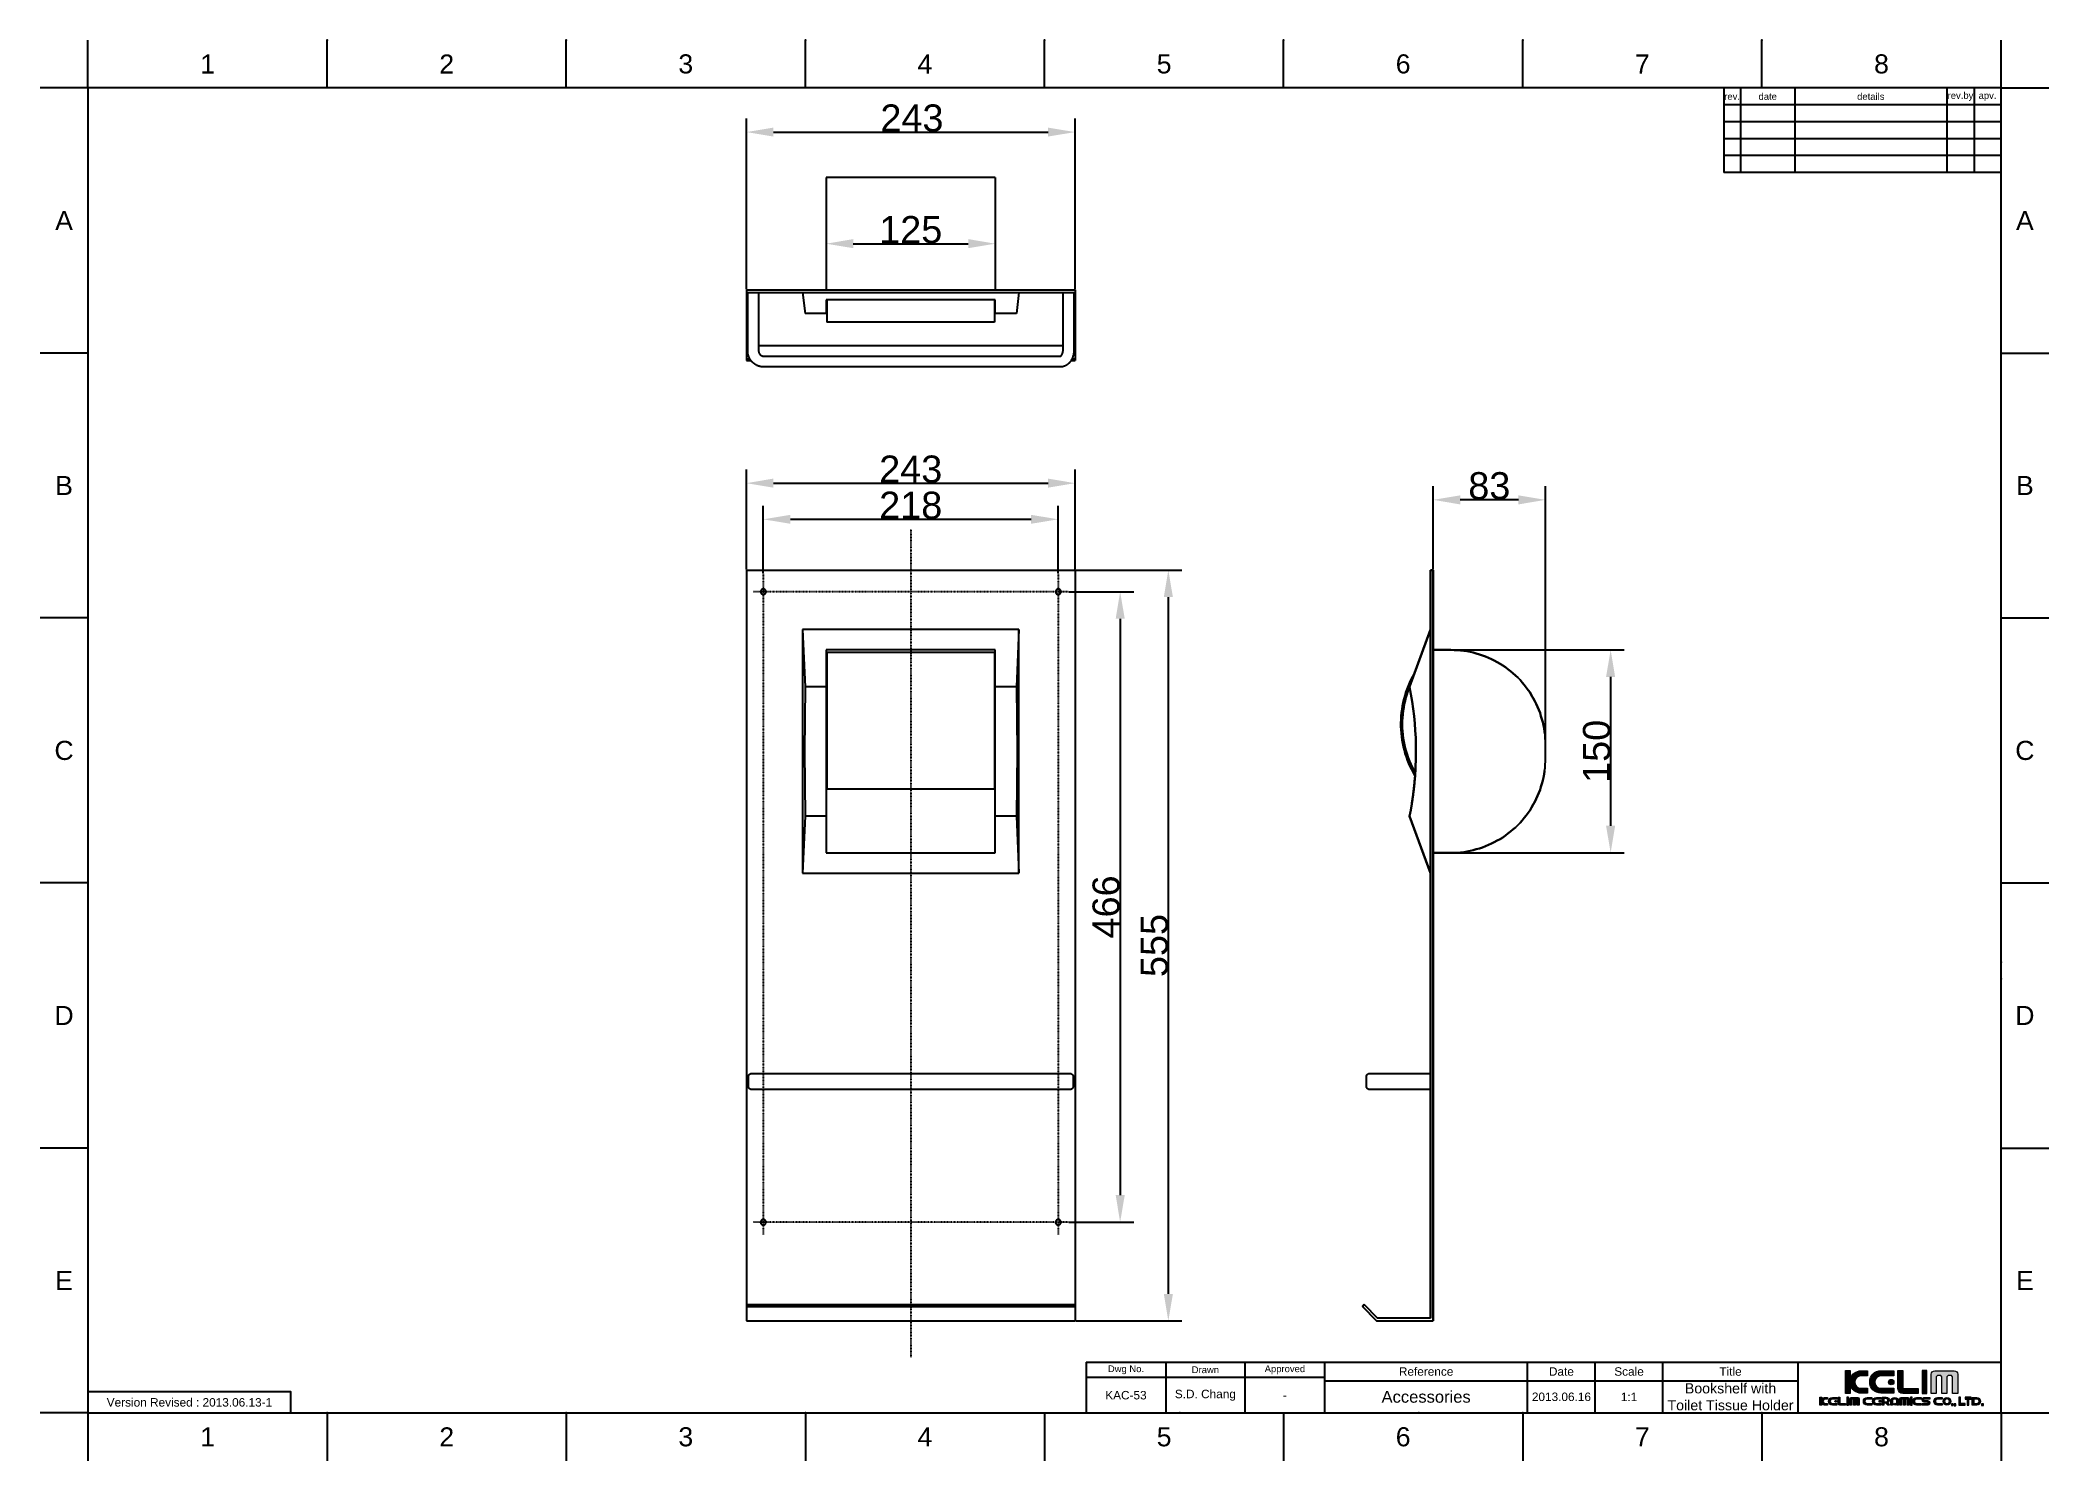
# Model space of a CAD drawing. Header units: millimetres. Extents: x 580 to 2065, y -13 to 1037.
import ezdxf

# ---------------------------------------------------------------- set-up
doc = ezdxf.new("R2010")
doc.units = ezdxf.units.MM
doc.header["$LTSCALE"] = 0.1
doc.linetypes.add('CENTER', pattern=[0.6, 0.375, -0.075, 0.075, -0.075])
for name, color, linetype in [('CEN', 1, 'CENTER'), ('DEFAULT', 7, 'Continuous'), ('FORM', 7, 'Continuous'), ('INLINE', 3, 'Continuous'), ('TEXT', 2, 'Continuous')]:
    doc.layers.add(name, color=color, linetype=linetype)
doc.styles.add('ARIAL', font='arial_0.ttf')
doc.styles.get("Standard").update_dxf_attribs({"font": 'arial_0.ttf'})
doc.dimstyles.new('DIMENSION STYLE 01', dxfattribs={"dimtxt": 20, "dimasz": 20, "dimexe": 10, "dimexo": 0.5, "dimgap": 0.09, "dimtad": 1, "dimtoh": 1, "dimdec": 0, "dimzin": 0, "dimdsep": 46, "dimtxsty": 'ARIAL', "dimcen": 0.5, "dimadec": 1, "dimazin": 0, "dimtfac": 1, "dimtdec": 4, "dimtofl": 0, "dimtmove": 0, "dimatfit": 3, "dimfxl": 1, "dimtolj": 1, "dimtzin": 0, "dimarcsym": 0})

msp = doc.modelspace()

# ---------------------------------------------------------------- texts
at = {"char_height": 14.1, "attachment_point": 5}
for s, width, insert in [('1', 50, (703.6, 1019.1)), ('2', 50, (880.4, 1019.1)), ('3', 50, (1057.1, 1019.1)), ('4', 50, (1233.9, 1019.1)), ('5', 50, (1410.7, 1019.1)), ('6', 50, (1587.4, 1019.1)), ('7', 50, (1764.2, 1019.1)), ('8', 50, (1941, 1019.1)), ('A', 10, (597.5, 903.4)), ('A', 10, (2047, 903.4)), ('B', 10, (597.5, 707.6)), ('B', 10, (2047, 707.6)), ('C', 10, (597.5, 511.7)), ('C', 10, (2047, 511.7)), ('D', 10, (597.5, 315.9)), ('D', 10, (2047, 315.9)), ('E', 10, (597.5, 120)), ('E', 10, (2047, 120)), ('1', 50, (703.6, 4.4)), ('2', 50, (880.4, 4.4)), ('3', 50, (1057.1, 4.4)), ('4', 50, (1233.9, 4.4)), ('5', 50, (1410.7, 4.4)), ('6', 50, (1587.4, 4.4)), ('7', 50, (1764.2, 4.4)), ('8', 50, (1941, 4.4))]:
    msp.add_mtext_dynamic_manual_height_columns(s, width=width, gutter_width=12.5, heights=[0], dxfattribs=dict(at, insert=insert))
at = {"layer": 'TEXT', "attachment_point": 5}
for s, width, insert, char_height in [('rev.', 5, (1830.6, 995.1), 5), ('date', 16, (1856.9, 995.1), 5), ('details', 45, (1933.1, 995.1), 5), ('rev.by', 8, (1999.4, 995.1), 5), ('apv.', 8, (2019.4, 995.1), 5), ('Dwg No.', 44.236, (1382.5, 54), 5), ('Drawn', 23.5, (1441.2, 54), 5), ('Approved', 23.5, (1500, 54), 5), ('Reference', 60, (1604.4, 52.7), 6.25), ('Date', 20, (1704.4, 52.7), 6.25), ('Scale', 20, (1754.4, 52.7), 6.25), ('Title', 40, (1829.4, 52.7), 6.25), ('Version Revised : 2013.06.13-1', 147.99, (690.2, 29.9), 6.25), ('KAC-53', 23.5, (1382.5, 35.2), 6.25), ('S.D. Chang', 46.414, (1441.2, 35.2), 6.25), ('-', 23.5, (1500, 35.2), 6.25), ('Accessories', 128.248, (1604.4, 34), 8.75), ('2013.06.16', 20, (1704.4, 34), 6.25), ('1:1', 20, (1754.4, 34), 6.25), ('Bookshelf with Toilet Tissue Holder', 94.603, (1829.4, 34), 7.5)]:
    msp.add_mtext_dynamic_manual_height_columns(s, width=width, gutter_width=12.5, heights=[0], dxfattribs=dict(at, insert=insert, char_height=char_height))

# ---------------------------------------------------------------- blocks, each defined once
blk = doc.blocks.new('*D218')
at = {"layer": 'DEFAULT', "color": 0, "lineweight": -2, "transparency": 16777216}
for p, q in [((1610.1, 586.1), (1750.8, 586.1)), ((1740.8, 566.1), (1740.8, 456.1)), ((1610.1, 436.1), (1750.8, 436.1))]:
    blk.add_line(p, q, dxfattribs=at)
at = {"layer": 'DEFAULT', "color": 0, "transparency": 16777216}
for points in [[(1737.4, 566.1), (1744.1, 566.1), (1740.8, 586.1)], [(1737.4, 456.1), (1744.1, 456.1), (1740.8, 436.1)]]:
    blk.add_solid(points, dxfattribs=at)
at = {"layer": 'Defpoints', "color": 0, "transparency": 16777216}
for p in [(1609.6, 586.1), (1609.6, 436.1), (1740.8, 436.1)]:
    blk.add_point(p, dxfattribs=at)
at = {"layer": 'DEFAULT', "color": 0, "transparency": 16777216, "insert": (1730.5, 511.1), "char_height": 20, "attachment_point": 5, "rotation": 90, "style": 'ARIAL'}
blk.add_mtext('\\A1;150', dxfattribs=at)
blk = doc.blocks.new('*D219')
at = {"layer": 'DEFAULT', "color": 0, "lineweight": -2, "transparency": 16777216}
for p, q in [((1609.6, 645.6), (1609.6, 707)), ((1692.6, 506.6), (1692.6, 707)), ((1672.6, 697), (1629.6, 697))]:
    blk.add_line(p, q, dxfattribs=at)
at = {"layer": 'DEFAULT', "color": 0, "transparency": 16777216}
for points in [[(1629.6, 700.3), (1629.6, 693.6), (1609.6, 697)], [(1672.6, 700.3), (1672.6, 693.6), (1692.6, 697)]]:
    blk.add_solid(points, dxfattribs=at)
at = {"layer": 'Defpoints', "color": 0, "transparency": 16777216}
for p in [(1609.6, 697), (1609.6, 645.1), (1692.6, 506.1)]:
    blk.add_point(p, dxfattribs=at)
at = {"layer": 'DEFAULT', "color": 0, "transparency": 16777216, "insert": (1651.1, 707.3), "char_height": 20, "attachment_point": 5, "style": 'ARIAL'}
blk.add_mtext('\\A1;83', dxfattribs=at)
blk = doc.blocks.new('*D220')
at = {"layer": 'DEFAULT', "color": 0, "lineweight": -2, "transparency": 16777216}
for p, q in [((1610.1, 586.1), (1750.8, 586.1)), ((1740.8, 566.1), (1740.8, 456.1)), ((1610.1, 436.1), (1750.8, 436.1))]:
    blk.add_line(p, q, dxfattribs=at)
at = {"layer": 'DEFAULT', "color": 0, "transparency": 16777216}
for points in [[(1737.4, 566.1), (1744.1, 566.1), (1740.8, 586.1)], [(1737.4, 456.1), (1744.1, 456.1), (1740.8, 436.1)]]:
    blk.add_solid(points, dxfattribs=at)
at = {"layer": 'Defpoints', "color": 0, "transparency": 16777216}
for p in [(1609.6, 586.1), (1609.6, 436.1), (1740.8, 436.1)]:
    blk.add_point(p, dxfattribs=at)
at = {"layer": 'DEFAULT', "color": 0, "transparency": 16777216, "insert": (1730.5, 511.1), "char_height": 20, "attachment_point": 5, "rotation": 90, "style": 'ARIAL'}
blk.add_mtext('\\A1;150', dxfattribs=at)
blk = doc.blocks.new('*D217')
at = {"layer": 'DEFAULT', "color": 0, "lineweight": -2, "transparency": 16777216}
for p, q in [((1609.6, 645.6), (1609.6, 707)), ((1692.6, 506.6), (1692.6, 707)), ((1672.6, 697), (1629.6, 697))]:
    blk.add_line(p, q, dxfattribs=at)
at = {"layer": 'DEFAULT', "color": 0, "transparency": 16777216}
for points in [[(1629.6, 700.3), (1629.6, 693.6), (1609.6, 697)], [(1672.6, 700.3), (1672.6, 693.6), (1692.6, 697)]]:
    blk.add_solid(points, dxfattribs=at)
at = {"layer": 'Defpoints', "color": 0, "transparency": 16777216}
for p in [(1609.6, 697), (1609.6, 645.1), (1692.6, 506.1)]:
    blk.add_point(p, dxfattribs=at)
at = {"layer": 'DEFAULT', "color": 0, "transparency": 16777216, "insert": (1651.1, 707.3), "char_height": 20, "attachment_point": 5, "style": 'ARIAL'}
blk.add_mtext('\\A1;83', dxfattribs=at)
blk = doc.blocks.new('*D221')
at = {"layer": 'DEFAULT', "color": 0, "lineweight": -2, "transparency": 16777216}
for p, q in [((1345.4, 645.1), (1423.8, 645.1)), ((1413.8, 625.1), (1413.8, 110.1)), ((1345.4, 90.1), (1423.8, 90.1))]:
    blk.add_line(p, q, dxfattribs=at)
at = {"layer": 'DEFAULT', "color": 0, "transparency": 16777216}
for points in [[(1410.5, 625.1), (1417.2, 625.1), (1413.8, 645.1)], [(1410.5, 110.1), (1417.2, 110.1), (1413.8, 90.1)]]:
    blk.add_solid(points, dxfattribs=at)
at = {"layer": 'Defpoints', "color": 0, "transparency": 16777216}
for p in [(1344.9, 645.1), (1344.9, 90.1), (1413.8, 90.1)]:
    blk.add_point(p, dxfattribs=at)
at = {"layer": 'DEFAULT', "color": 0, "transparency": 16777216, "insert": (1403.6, 367.6), "char_height": 20, "attachment_point": 5, "rotation": 90, "style": 'ARIAL'}
blk.add_mtext('\\A1;555', dxfattribs=at)
blk = doc.blocks.new('*D222')
at = {"layer": 'DEFAULT', "color": 0, "lineweight": -2, "transparency": 16777216}
for p, q in [((1340.2, 629.1), (1388.2, 629.1)), ((1378.2, 609.1), (1378.2, 183.1)), ((1340.2, 163.1), (1388.2, 163.1))]:
    blk.add_line(p, q, dxfattribs=at)
at = {"layer": 'DEFAULT', "color": 0, "transparency": 16777216}
for points in [[(1374.9, 609.1), (1381.6, 609.1), (1378.2, 629.1)], [(1374.9, 183.1), (1381.6, 183.1), (1378.2, 163.1)]]:
    blk.add_solid(points, dxfattribs=at)
at = {"layer": 'Defpoints', "color": 0, "transparency": 16777216}
for p in [(1339.7, 629.1), (1339.7, 163.1), (1378.2, 163.1)]:
    blk.add_point(p, dxfattribs=at)
at = {"layer": 'DEFAULT', "color": 0, "transparency": 16777216, "insert": (1367.9, 396.1), "char_height": 20, "attachment_point": 5, "rotation": 90, "style": 'ARIAL'}
blk.add_mtext('\\A1;466', dxfattribs=at)
blk = doc.blocks.new('*D223')
at = {"layer": 'DEFAULT', "color": 0, "lineweight": -2, "transparency": 16777216}
for p, q in [((1114.4, 642.9), (1114.4, 692.6)), ((1332.4, 642.9), (1332.4, 692.6)), ((1134.4, 682.6), (1312.4, 682.6))]:
    blk.add_line(p, q, dxfattribs=at)
at = {"layer": 'DEFAULT', "color": 0, "transparency": 16777216}
for points in [[(1134.4, 685.9), (1134.4, 679.3), (1114.4, 682.6)], [(1312.4, 685.9), (1312.4, 679.3), (1332.4, 682.6)]]:
    blk.add_solid(points, dxfattribs=at)
at = {"layer": 'Defpoints', "color": 0, "transparency": 16777216}
for p in [(1332.4, 682.6), (1114.4, 642.4), (1332.4, 642.4)]:
    blk.add_point(p, dxfattribs=at)
at = {"layer": 'DEFAULT', "color": 0, "transparency": 16777216, "insert": (1223.4, 692.9), "char_height": 20, "attachment_point": 5, "style": 'ARIAL'}
blk.add_mtext('\\A1;218', dxfattribs=at)
blk = doc.blocks.new('*D224')
at = {"layer": 'DEFAULT', "color": 0, "lineweight": -2, "transparency": 16777216}
for p, q in [((1101.9, 852.8), (1101.9, 978.8)), ((1121.9, 968.8), (1324.9, 968.8)), ((1344.9, 852.8), (1344.9, 978.8))]:
    blk.add_line(p, q, dxfattribs=at)
at = {"layer": 'DEFAULT', "color": 0, "transparency": 16777216}
for points in [[(1121.9, 972.1), (1121.9, 965.5), (1101.9, 968.8)], [(1324.9, 972.1), (1324.9, 965.5), (1344.9, 968.8)]]:
    blk.add_solid(points, dxfattribs=at)
at = {"layer": 'Defpoints', "color": 0, "transparency": 16777216}
for p in [(1344.9, 968.8), (1101.9, 852.3), (1344.9, 852.3)]:
    blk.add_point(p, dxfattribs=at)
at = {"layer": 'DEFAULT', "color": 0, "transparency": 16777216, "insert": (1224.3, 979.1), "char_height": 20, "attachment_point": 5, "style": 'ARIAL'}
blk.add_mtext('\\A1;243', dxfattribs=at)
blk = doc.blocks.new('*D225')
at = {"layer": 'DEFAULT', "color": 0, "lineweight": -2, "transparency": 16777216}
for p, q in [((1101.9, 645.6), (1101.9, 719.3)), ((1344.9, 645.6), (1344.9, 719.3)), ((1121.9, 709.3), (1324.9, 709.3))]:
    blk.add_line(p, q, dxfattribs=at)
at = {"layer": 'DEFAULT', "color": 0, "transparency": 16777216}
for points in [[(1121.9, 712.7), (1121.9, 706), (1101.9, 709.3)], [(1324.9, 712.7), (1324.9, 706), (1344.9, 709.3)]]:
    blk.add_solid(points, dxfattribs=at)
at = {"layer": 'Defpoints', "color": 0, "transparency": 16777216}
for p in [(1344.9, 709.3), (1101.9, 645.1), (1344.9, 645.1)]:
    blk.add_point(p, dxfattribs=at)
at = {"layer": 'DEFAULT', "color": 0, "transparency": 16777216, "insert": (1223.4, 719.6), "char_height": 20, "attachment_point": 5, "style": 'ARIAL'}
blk.add_mtext('\\A1;243', dxfattribs=at)
blk = doc.blocks.new('*D226')
at = {"layer": 'DEFAULT', "color": 0, "lineweight": -2, "transparency": 16777216}
for p, q in [((1160.9, 934.8), (1160.9, 876.3)), ((1285.9, 934.8), (1285.9, 876.3)), ((1180.9, 886.3), (1265.9, 886.3))]:
    blk.add_line(p, q, dxfattribs=at)
at = {"layer": 'DEFAULT', "color": 0, "transparency": 16777216}
for points in [[(1180.9, 889.7), (1180.9, 883), (1160.9, 886.3)], [(1265.9, 889.7), (1265.9, 883), (1285.9, 886.3)]]:
    blk.add_solid(points, dxfattribs=at)
at = {"layer": 'Defpoints', "color": 0, "transparency": 16777216}
for p in [(1160.9, 935.3), (1285.9, 935.3), (1285.9, 886.3)]:
    blk.add_point(p, dxfattribs=at)
at = {"layer": 'DEFAULT', "color": 0, "transparency": 16777216, "insert": (1223.4, 896.6), "char_height": 20, "attachment_point": 5, "style": 'ARIAL'}
blk.add_mtext('\\A1;125', dxfattribs=at)

# ---------------------------------------------------------------- dimensions: what is measured, and where the dimension line sits
at = {"layer": 'DEFAULT'}
for base, p1, p2, picture, middle in [((1344.9, 968.8), (1101.9, 852.3), (1344.9, 852.3), '*D224', (1224.3, 968.8)), ((1285.9, 886.3), (1160.9, 935.3), (1285.9, 935.3), '*D226', (1223.4, 886.3))]:
    dim = msp.add_linear_dim(base=base, p1=p1, p2=p2, dimstyle='DIMENSION STYLE 01', dxfattribs=at)
    dim.commit()
    dim.dimension.update_dxf_attribs({"geometry": picture, "text_midpoint": middle, "dimtype": 160})
for base, p1, p2, picture, middle in [((1344.9, 709.3), (1101.9, 645.1), (1344.9, 645.1), '*D225', (1223.4, 719.6)), ((1609.6, 697), (1692.6, 506.1), (1609.6, 645.1), '*D219', (1651.1, 707.3)), ((1609.6, 697), (1692.6, 506.1), (1609.6, 645.1), '*D217', (1651.1, 707.3)), ((1332.4, 682.6), (1114.4, 642.4), (1332.4, 642.4), '*D223', (1223.4, 692.9))]:
    dim = msp.add_linear_dim(base=base, p1=p1, p2=p2, dimstyle='DIMENSION STYLE 01', dxfattribs=at)
    dim.commit()
    dim.dimension.update_dxf_attribs({"geometry": picture, "text_midpoint": middle})
for base, p1, p2, picture, middle in [((1413.8, 90.1), (1344.9, 645.1), (1344.9, 90.1), '*D221', (1403.6, 367.6)), ((1378.2, 163.1), (1339.7, 629.1), (1339.7, 163.1), '*D222', (1367.9, 396.1)), ((1740.8, 436.1), (1609.6, 586.1), (1609.6, 436.1), '*D218', (1730.5, 511.1)), ((1740.8, 436.1), (1609.6, 586.1), (1609.6, 436.1), '*D220', (1730.5, 511.1))]:
    dim = msp.add_linear_dim(base=base, p1=p1, p2=p2, angle=90, dimstyle='DIMENSION STYLE 01', dxfattribs=at)
    dim.commit()
    dim.dimension.update_dxf_attribs({"geometry": picture, "text_midpoint": middle})

# ---------------------------------------------------------------- hatches: boundary and pattern name
at = {"layer": 'TEXT'}
h = msp.add_hatch(color=2, dxfattribs=at)
h.dxf.hatch_style = 2
edge = h.paths.add_edge_path()
edge.add_spline(control_points=[(1930.7, 40.4), (1930.7, 40.4), (1925.9, 40.4), (1925.9, 40.4), (1923.3, 40.4), (1921.3, 42.4), (1921.3, 44.9), (1921.3, 47.5), (1923.3, 49.5), (1925.9, 49.5), (1925.9, 49.5), (1930.7, 49.5), (1930.7, 49.5), (1930.7, 49.5), (1930.7, 53.3), (1930.7, 53.3), (1930.7, 53.3), (1925.9, 53.3), (1925.9, 53.3), (1922.1, 53.3), (1918.9, 50.7), (1917.9, 47.2), (1917.9, 47.2), (1917.9, 53.4), (1917.9, 53.4), (1917.9, 53.4), (1914.4, 53.4), (1914.4, 53.4), (1914.4, 53.4), (1914.4, 36.6), (1914.4, 36.6), (1914.4, 36.6), (1917.9, 36.6), (1917.9, 36.6), (1917.9, 36.6), (1917.9, 42.8), (1917.9, 42.8), (1918.9, 39.3), (1922.1, 36.7), (1925.9, 36.7), (1925.9, 36.7), (1930.7, 36.7), (1930.7, 36.7), (1930.7, 36.7), (1930.7, 40.4), (1930.7, 40.4)], knot_values=[0, 0, 0, 0, 1, 1, 1, 2, 2, 2, 3, 3, 3, 4, 4, 4, 5, 5, 5, 6, 6, 6, 7, 7, 7, 8, 8, 8, 9, 9, 9, 10, 10, 10, 11, 11, 11, 12, 12, 12, 13, 13, 13, 14, 14, 14, 15, 15, 15, 15], degree=3, periodic=0)
h = msp.add_hatch(color=256, dxfattribs=at)
h.dxf.hatch_style = 2
edge = h.paths.add_edge_path()
edge.add_spline(control_points=[(1940.6, 36.7), (1940.6, 36.7), (1950.2, 36.7), (1950.2, 36.7), (1950.2, 36.7), (1950.2, 40.4), (1950.2, 40.4), (1950.2, 40.4), (1940.6, 40.4), (1940.6, 40.4), (1938, 40.4), (1936, 42.4), (1936, 44.9), (1936, 47.5), (1938, 49.5), (1940.6, 49.5), (1940.6, 49.5), (1950.2, 49.5), (1950.2, 49.5), (1950.2, 49.5), (1950.2, 53.3), (1950.2, 53.3), (1950.2, 53.3), (1940.6, 53.3), (1940.6, 53.3), (1936, 53.3), (1932.3, 49.6), (1932.3, 45), (1932.3, 40.4), (1936, 36.7), (1940.6, 36.7)], knot_values=[0, 0, 0, 0, 1, 1, 1, 2, 2, 2, 3, 3, 3, 4, 4, 4, 5, 5, 5, 6, 6, 6, 7, 7, 7, 8, 8, 8, 9, 9, 9, 10, 10, 10, 10], degree=3, periodic=0)
h = msp.add_hatch(color=2, dxfattribs=at)
h.dxf.hatch_style = 2
edge = h.paths.add_edge_path()
edge.add_spline(control_points=[(1946.2, 44.9), (1946.2, 43.8), (1947.1, 42.9), (1948.2, 42.9), (1949.3, 42.9), (1950.2, 43.8), (1950.2, 44.9), (1950.2, 46), (1949.3, 46.9), (1948.2, 46.9), (1947.1, 46.9), (1946.2, 46), (1946.2, 44.9)], knot_values=[0, 0, 0, 0, 1, 1, 1, 2, 2, 2, 3, 3, 3, 4, 4, 4, 4], degree=3, periodic=0)
h = msp.add_hatch(color=2, dxfattribs=at)
h.dxf.hatch_style = 2
edge = h.paths.add_edge_path()
edge.add_spline(control_points=[(1956.7, 36.6), (1956.7, 36.6), (1968.1, 36.6), (1968.1, 36.6), (1968.1, 36.6), (1968.1, 40.1), (1968.1, 40.1), (1968.1, 40.1), (1956.8, 40.1), (1956.8, 40.1), (1956.8, 40.1), (1956.8, 40.1), (1956.8, 40.1), (1956.8, 40.1), (1956.8, 53.4), (1956.8, 53.4), (1956.8, 53.4), (1953.2, 53.4), (1953.2, 53.4), (1953.2, 53.4), (1953.2, 40.1), (1953.2, 40.1), (1953.2, 40.1), (1953.2, 40.1), (1953.2, 40.1), (1953.2, 38.1), (1954.8, 36.5), (1956.8, 36.5), (1956.8, 36.5), (1956.7, 36.6), (1956.7, 36.6)], knot_values=[0, 0, 0, 0, 1, 1, 1, 2, 2, 2, 3, 3, 3, 4, 4, 4, 5, 5, 5, 6, 6, 6, 7, 7, 7, 8, 8, 8, 9, 9, 9, 10, 10, 10, 10], degree=3, periodic=0)
h = msp.add_hatch(color=2, dxfattribs=at)
h.dxf.hatch_style = 2
h.paths.add_polyline_path([(1974.6, 53.4), (1971, 53.4), (1971, 36.6), (1974.6, 36.6)])
h = msp.add_hatch(color=2, dxfattribs=at)
h.dxf.hatch_style = 2
edge = h.paths.add_edge_path()
edge.add_spline(control_points=[(1994.8, 53.3), (1994.8, 53.3), (1980.4, 53.3), (1980.4, 53.3), (1978.9, 53.3), (1977.7, 52.2), (1977.7, 50.7), (1977.7, 50.7), (1977.7, 36.6), (1977.7, 36.6), (1977.7, 36.6), (1981.5, 36.6), (1981.5, 36.6), (1981.5, 36.6), (1981.5, 48.9), (1981.5, 48.9), (1981.5, 48.9), (1982.3, 49.7), (1982.3, 49.7), (1982.3, 49.7), (1984.9, 49.7), (1984.9, 49.7), (1984.9, 49.7), (1985.7, 48.9), (1985.7, 48.9), (1985.7, 48.9), (1985.7, 36.6), (1985.7, 36.6), (1985.7, 36.6), (1989.4, 36.6), (1989.4, 36.6), (1989.4, 36.6), (1989.4, 48.9), (1989.4, 48.9), (1989.4, 48.9), (1990.2, 49.7), (1990.2, 49.7), (1990.2, 49.7), (1992.7, 49.7), (1992.7, 49.7), (1992.7, 49.7), (1993.5, 48.9), (1993.5, 48.9), (1993.5, 48.9), (1993.5, 36.6), (1993.5, 36.6), (1993.5, 36.6), (1997.4, 36.6), (1997.4, 36.6), (1997.4, 36.6), (1997.4, 50.7), (1997.4, 50.7), (1997.4, 52.2), (1996.2, 53.3), (1994.8, 53.3)], knot_values=[0, 0, 0, 0, 1, 1, 1, 2, 2, 2, 3, 3, 3, 4, 4, 4, 5, 5, 5, 6, 6, 6, 7, 7, 7, 8, 8, 8, 9, 9, 9, 10, 10, 10, 11, 11, 11, 12, 12, 12, 13, 13, 13, 14, 14, 14, 15, 15, 15, 16, 16, 16, 17, 17, 17, 18, 18, 18, 18], degree=3, periodic=0)
h = msp.add_hatch(color=2, dxfattribs=at)
h.dxf.hatch_style = 2
edge = h.paths.add_edge_path()
edge.add_spline(control_points=[(1896.8, 31.5), (1896.8, 31.5), (1896.8, 33.7), (1896.8, 33.7), (1896.8, 33.7), (1895.5, 33.7), (1895.5, 33.7), (1895.5, 33.7), (1895.5, 27.8), (1895.5, 27.8), (1895.5, 27.8), (1896.8, 27.8), (1896.8, 27.8), (1896.8, 27.8), (1896.8, 29.9), (1896.8, 29.9), (1897.1, 28.7), (1898.2, 27.8), (1899.5, 27.8), (1899.5, 27.8), (1901.2, 27.8), (1901.2, 27.8), (1901.2, 27.8), (1901.2, 29.1), (1901.2, 29.1), (1901.2, 29.1), (1899.5, 29.1), (1899.5, 29.1), (1898.6, 29.1), (1897.9, 29.8), (1897.9, 30.7), (1897.9, 31.6), (1898.6, 32.3), (1899.5, 32.3), (1899.5, 32.3), (1901.2, 32.3), (1901.2, 32.3), (1901.2, 32.3), (1901.2, 33.6), (1901.2, 33.6), (1901.2, 33.6), (1899.5, 33.6), (1899.5, 33.6), (1898.2, 33.6), (1897.1, 32.7), (1896.8, 31.5)], knot_values=[0, 0, 0, 0, 1, 1, 1, 2, 2, 2, 3, 3, 3, 4, 4, 4, 5, 5, 5, 6, 6, 6, 7, 7, 7, 8, 8, 8, 9, 9, 9, 10, 10, 10, 11, 11, 11, 12, 12, 12, 13, 13, 13, 14, 14, 14, 15, 15, 15, 15], degree=3, periodic=0)
h = msp.add_hatch(color=2, dxfattribs=at)
h.dxf.hatch_style = 2
edge = h.paths.add_edge_path()
edge.add_spline(control_points=[(1901.8, 30.7), (1901.8, 29.1), (1903.1, 27.8), (1904.7, 27.8), (1904.7, 27.8), (1908, 27.8), (1908, 27.8), (1908, 27.8), (1908, 29.1), (1908, 29.1), (1908, 29.1), (1904.7, 29.1), (1904.7, 29.1), (1903.8, 29.1), (1903.1, 29.8), (1903.1, 30.7), (1903.1, 31.6), (1903.8, 32.3), (1904.7, 32.3), (1904.7, 32.3), (1908, 32.3), (1908, 32.3), (1908, 32.3), (1908, 33.6), (1908, 33.6), (1908, 33.6), (1904.7, 33.6), (1904.7, 33.6), (1903.1, 33.6), (1901.8, 32.3), (1901.8, 30.7)], knot_values=[0, 0, 0, 0, 1, 1, 1, 2, 2, 2, 3, 3, 3, 4, 4, 4, 5, 5, 5, 6, 6, 6, 7, 7, 7, 8, 8, 8, 9, 9, 9, 10, 10, 10, 10], degree=3, periodic=0)
h = msp.add_hatch(color=2, dxfattribs=at)
h.dxf.hatch_style = 2
edge = h.paths.add_edge_path()
edge.add_spline(control_points=[(1906.6, 30.7), (1906.6, 30.3), (1906.9, 30), (1907.3, 30), (1907.7, 30), (1908, 30.3), (1908, 30.7), (1908, 31.1), (1907.7, 31.4), (1907.3, 31.4), (1906.9, 31.4), (1906.6, 31.1), (1906.6, 30.7)], knot_values=[0, 0, 0, 0, 1, 1, 1, 2, 2, 2, 3, 3, 3, 4, 4, 4, 4], degree=3, periodic=0)
h = msp.add_hatch(color=2, dxfattribs=at)
h.dxf.hatch_style = 2
edge = h.paths.add_edge_path()
edge.add_spline(control_points=[(1910.3, 29), (1910.3, 29), (1910.3, 33.7), (1910.3, 33.7), (1910.3, 33.7), (1909.1, 33.7), (1909.1, 33.7), (1909.1, 33.7), (1909.1, 29), (1909.1, 29), (1909.1, 29), (1909.1, 29), (1909.1, 29), (1909.1, 28.3), (1909.6, 27.8), (1910.3, 27.8), (1910.3, 27.8), (1910.3, 27.8), (1910.3, 27.8), (1910.3, 27.8), (1914.3, 27.8), (1914.3, 27.8), (1914.3, 27.8), (1914.3, 29), (1914.3, 29), (1914.3, 29), (1910.3, 29), (1910.3, 29), (1910.3, 29), (1910.3, 29), (1910.3, 29)], knot_values=[0, 0, 0, 0, 1, 1, 1, 2, 2, 2, 3, 3, 3, 4, 4, 4, 5, 5, 5, 6, 6, 6, 7, 7, 7, 8, 8, 8, 9, 9, 9, 10, 10, 10, 10], degree=3, periodic=0)
h = msp.add_hatch(color=2, dxfattribs=at)
h.dxf.hatch_style = 2
h.paths.add_polyline_path([(1915.3, 27.8), (1916.5, 27.8), (1916.5, 33.7), (1915.3, 33.7)])
h = msp.add_hatch(color=2, dxfattribs=at)
h.dxf.hatch_style = 2
edge = h.paths.add_edge_path()
edge.add_spline(control_points=[(1923.6, 33.6), (1923.6, 33.6), (1918.5, 33.6), (1918.5, 33.6), (1918, 33.6), (1917.6, 33.2), (1917.6, 32.7), (1917.6, 32.7), (1917.6, 27.8), (1917.6, 27.8), (1917.6, 27.8), (1918.9, 27.8), (1918.9, 27.8), (1918.9, 27.8), (1918.9, 32.1), (1918.9, 32.1), (1918.9, 32.1), (1919.2, 32.4), (1919.2, 32.4), (1919.2, 32.4), (1920.1, 32.4), (1920.1, 32.4), (1920.1, 32.4), (1920.4, 32.1), (1920.4, 32.1), (1920.4, 32.1), (1920.4, 27.8), (1920.4, 27.8), (1920.4, 27.8), (1921.7, 27.8), (1921.7, 27.8), (1921.7, 27.8), (1921.7, 32.1), (1921.7, 32.1), (1921.7, 32.1), (1922, 32.4), (1922, 32.4), (1922, 32.4), (1922.8, 32.4), (1922.8, 32.4), (1922.8, 32.4), (1923.1, 32.1), (1923.1, 32.1), (1923.1, 32.1), (1923.1, 27.8), (1923.1, 27.8), (1923.1, 27.8), (1924.5, 27.8), (1924.5, 27.8), (1924.5, 27.8), (1924.5, 32.7), (1924.5, 32.7), (1924.5, 33.2), (1924.1, 33.6), (1923.6, 33.6)], knot_values=[0, 0, 0, 0, 1, 1, 1, 2, 2, 2, 3, 3, 3, 4, 4, 4, 5, 5, 5, 6, 6, 6, 7, 7, 7, 8, 8, 8, 9, 9, 9, 10, 10, 10, 11, 11, 11, 12, 12, 12, 13, 13, 13, 14, 14, 14, 15, 15, 15, 16, 16, 16, 17, 17, 17, 18, 18, 18, 18], degree=3, periodic=0)
h = msp.add_hatch(color=2, dxfattribs=at)
h.dxf.hatch_style = 2
edge = h.paths.add_edge_path()
edge.add_spline(control_points=[(1927.6, 30.7), (1927.6, 29.1), (1928.9, 27.8), (1930.5, 27.8), (1930.5, 27.8), (1933.8, 27.8), (1933.8, 27.8), (1933.8, 27.8), (1933.8, 29.1), (1933.8, 29.1), (1933.8, 29.1), (1930.4, 29.1), (1930.4, 29.1), (1929.6, 29.1), (1928.8, 29.8), (1928.8, 30.7), (1928.8, 31.6), (1929.6, 32.3), (1930.4, 32.3), (1930.4, 32.3), (1933.8, 32.3), (1933.8, 32.3), (1933.8, 32.3), (1933.8, 33.6), (1933.8, 33.6), (1933.8, 33.6), (1930.5, 33.6), (1930.5, 33.6), (1928.9, 33.6), (1927.6, 32.3), (1927.6, 30.7)], knot_values=[0, 0, 0, 0, 1, 1, 1, 2, 2, 2, 3, 3, 3, 4, 4, 4, 5, 5, 5, 6, 6, 6, 7, 7, 7, 8, 8, 8, 9, 9, 9, 10, 10, 10, 10], degree=3, periodic=0)
h = msp.add_hatch(color=2, dxfattribs=at)
h.dxf.hatch_style = 2
edge = h.paths.add_edge_path()
edge.add_spline(control_points=[(1934.4, 30.7), (1934.4, 29.1), (1935.7, 27.8), (1937.3, 27.8), (1937.3, 27.8), (1940.6, 27.8), (1940.6, 27.8), (1940.6, 27.8), (1940.6, 29.1), (1940.6, 29.1), (1940.6, 29.1), (1937.3, 29.1), (1937.3, 29.1), (1936.4, 29.1), (1935.7, 29.8), (1935.7, 30.7), (1935.7, 31.6), (1936.4, 32.3), (1937.3, 32.3), (1937.3, 32.3), (1940.6, 32.3), (1940.6, 32.3), (1940.6, 32.3), (1940.6, 33.6), (1940.6, 33.6), (1940.6, 33.6), (1937.3, 33.6), (1937.3, 33.6), (1935.7, 33.6), (1934.4, 32.3), (1934.4, 30.7)], knot_values=[0, 0, 0, 0, 1, 1, 1, 2, 2, 2, 3, 3, 3, 4, 4, 4, 5, 5, 5, 6, 6, 6, 7, 7, 7, 8, 8, 8, 9, 9, 9, 10, 10, 10, 10], degree=3, periodic=0)
h = msp.add_hatch(color=2, dxfattribs=at)
h.dxf.hatch_style = 2
edge = h.paths.add_edge_path()
edge.add_spline(control_points=[(1939.2, 30.7), (1939.2, 30.3), (1939.5, 30), (1939.9, 30), (1940.3, 30), (1940.6, 30.3), (1940.6, 30.7), (1940.6, 31.1), (1940.3, 31.4), (1939.9, 31.4), (1939.5, 31.4), (1939.2, 31.1), (1939.2, 30.7)], knot_values=[0, 0, 0, 0, 1, 1, 1, 2, 2, 2, 3, 3, 3, 4, 4, 4, 4], degree=3, periodic=0)
h = msp.add_hatch(color=2, dxfattribs=at)
h.dxf.hatch_style = 2
edge = h.paths.add_edge_path()
edge.add_spline(control_points=[(1946.9, 31.5), (1946.9, 32.7), (1945.8, 33.7), (1944.4, 33.7), (1944.4, 33.7), (1942.8, 33.7), (1942.8, 33.7), (1942.8, 33.7), (1941.6, 33.7), (1941.6, 33.7), (1941.6, 33.7), (1941.6, 32.7), (1941.6, 32.7), (1941.6, 32.7), (1941.6, 30.3), (1941.6, 30.3), (1941.6, 30.3), (1941.6, 29.3), (1941.6, 29.3), (1941.6, 29.3), (1941.6, 27.8), (1941.6, 27.8), (1941.6, 27.8), (1942.8, 27.8), (1942.8, 27.8), (1942.8, 27.8), (1942.8, 29.3), (1942.8, 29.3), (1942.8, 29.3), (1944.3, 29.3), (1944.3, 29.3), (1944.3, 29.3), (1945.6, 27.8), (1945.6, 27.8), (1945.6, 27.8), (1946.9, 27.8), (1946.9, 27.8), (1946.9, 27.8), (1945.4, 29.5), (1945.4, 29.5), (1946.3, 29.8), (1946.9, 30.6), (1946.9, 31.5)], knot_values=[0, 0, 0, 0, 1, 1, 1, 2, 2, 2, 3, 3, 3, 4, 4, 4, 5, 5, 5, 6, 6, 6, 7, 7, 7, 8, 8, 8, 9, 9, 9, 10, 10, 10, 11, 11, 11, 12, 12, 12, 13, 13, 13, 14, 14, 14, 14], degree=3, periodic=0)
edge = h.paths.add_edge_path()
edge.add_spline(control_points=[(1944.4, 30.3), (1944.4, 30.3), (1942.8, 30.3), (1942.8, 30.3), (1942.8, 30.3), (1942.8, 32.7), (1942.8, 32.7), (1942.8, 32.7), (1944.4, 32.7), (1944.4, 32.7), (1945.2, 32.7), (1945.8, 32.2), (1945.8, 31.5), (1945.8, 30.8), (1945.2, 30.3), (1944.4, 30.3)], knot_values=[0, 0, 0, 0, 1, 1, 1, 2, 2, 2, 3, 3, 3, 4, 4, 4, 5, 5, 5, 5], degree=3, periodic=0)
h = msp.add_hatch(color=2, dxfattribs=at)
h.dxf.hatch_style = 2
edge = h.paths.add_edge_path()
edge.add_spline(control_points=[(1950.7, 33.6), (1949.1, 33.6), (1947.8, 32.4), (1947.8, 30.9), (1947.8, 30.9), (1947.8, 27.8), (1947.8, 27.8), (1947.8, 27.8), (1949.1, 27.8), (1949.1, 27.8), (1949.1, 27.8), (1949.1, 31), (1949.1, 31), (1949.1, 31.8), (1949.8, 32.4), (1950.7, 32.4), (1951.6, 32.4), (1952.3, 31.8), (1952.3, 31), (1952.3, 31), (1952.3, 27.8), (1952.3, 27.8), (1952.3, 27.8), (1953.6, 27.8), (1953.6, 27.8), (1953.6, 27.8), (1953.6, 30.9), (1953.6, 30.9), (1953.6, 32.4), (1952.3, 33.6), (1950.7, 33.6)], knot_values=[0, 0, 0, 0, 1, 1, 1, 2, 2, 2, 3, 3, 3, 4, 4, 4, 5, 5, 5, 6, 6, 6, 7, 7, 7, 8, 8, 8, 9, 9, 9, 10, 10, 10, 10], degree=3, periodic=0)
h = msp.add_hatch(color=2, dxfattribs=at)
h.dxf.hatch_style = 2
edge = h.paths.add_edge_path()
edge.add_spline(control_points=[(1960.5, 33.6), (1960.5, 33.6), (1955.5, 33.6), (1955.5, 33.6), (1955, 33.6), (1954.5, 33.2), (1954.5, 32.7), (1954.5, 32.7), (1954.5, 27.8), (1954.5, 27.8), (1954.5, 27.8), (1955.9, 27.8), (1955.9, 27.8), (1955.9, 27.8), (1955.9, 32.1), (1955.9, 32.1), (1955.9, 32.1), (1956.2, 32.4), (1956.2, 32.4), (1956.2, 32.4), (1957, 32.4), (1957, 32.4), (1957, 32.4), (1957.3, 32.1), (1957.3, 32.1), (1957.3, 32.1), (1957.3, 27.8), (1957.3, 27.8), (1957.3, 27.8), (1958.6, 27.8), (1958.6, 27.8), (1958.6, 27.8), (1958.6, 32.1), (1958.6, 32.1), (1958.6, 32.1), (1958.9, 32.4), (1958.9, 32.4), (1958.9, 32.4), (1959.8, 32.4), (1959.8, 32.4), (1959.8, 32.4), (1960.1, 32.1), (1960.1, 32.1), (1960.1, 32.1), (1960.1, 27.8), (1960.1, 27.8), (1960.1, 27.8), (1961.4, 27.8), (1961.4, 27.8), (1961.4, 27.8), (1961.4, 32.7), (1961.4, 32.7), (1961.4, 33.2), (1961, 33.6), (1960.5, 33.6)], knot_values=[0, 0, 0, 0, 1, 1, 1, 2, 2, 2, 3, 3, 3, 4, 4, 4, 5, 5, 5, 6, 6, 6, 7, 7, 7, 8, 8, 8, 9, 9, 9, 10, 10, 10, 11, 11, 11, 12, 12, 12, 13, 13, 13, 14, 14, 14, 15, 15, 15, 16, 16, 16, 17, 17, 17, 18, 18, 18, 18], degree=3, periodic=0)
h = msp.add_hatch(color=2, dxfattribs=at)
h.dxf.hatch_style = 2
h.paths.add_polyline_path([(1962.5, 27.8), (1963.7, 27.8), (1963.7, 33.7), (1962.5, 33.7)])
h = msp.add_hatch(color=2, dxfattribs=at)
h.dxf.hatch_style = 2
edge = h.paths.add_edge_path()
edge.add_spline(control_points=[(1964.1, 30.7), (1964.1, 29.1), (1965.4, 27.8), (1967, 27.8), (1967, 27.8), (1970.3, 27.8), (1970.3, 27.8), (1970.3, 27.8), (1970.3, 29.1), (1970.3, 29.1), (1970.3, 29.1), (1967, 29.1), (1967, 29.1), (1966.1, 29.1), (1965.4, 29.8), (1965.4, 30.7), (1965.4, 31.6), (1966.1, 32.3), (1967, 32.3), (1967, 32.3), (1970.3, 32.3), (1970.3, 32.3), (1970.3, 32.3), (1970.3, 33.6), (1970.3, 33.6), (1970.3, 33.6), (1967, 33.6), (1967, 33.6), (1965.4, 33.6), (1964.1, 32.3), (1964.1, 30.7)], knot_values=[0, 0, 0, 0, 1, 1, 1, 2, 2, 2, 3, 3, 3, 4, 4, 4, 5, 5, 5, 6, 6, 6, 7, 7, 7, 8, 8, 8, 9, 9, 9, 10, 10, 10, 10], degree=3, periodic=0)
h = msp.add_hatch(color=2, dxfattribs=at)
h.dxf.hatch_style = 2
edge = h.paths.add_edge_path()
edge.add_spline(control_points=[(1971, 31.8), (1971, 30), (1972.8, 30.2), (1972.8, 30.2), (1972.8, 30.2), (1972.8, 30.2), (1972.8, 30.2), (1972.8, 30.2), (1974.8, 30.2), (1974.8, 30.2), (1974.8, 30.2), (1975.1, 30.2), (1975.1, 30.2), (1975.1, 30.2), (1975.6, 30.1), (1975.6, 29.7), (1975.6, 29.2), (1975.3, 29), (1975.1, 29), (1975.1, 29), (1971, 29), (1971, 29), (1971, 29), (1971, 27.8), (1971, 27.8), (1971, 27.8), (1975.1, 27.8), (1975.1, 27.8), (1975.1, 27.8), (1976.7, 27.8), (1976.7, 29.6), (1976.7, 31.4), (1974.8, 31.3), (1974.8, 31.3), (1974.8, 31.3), (1974.8, 31.3), (1974.8, 31.3), (1974.8, 31.3), (1972.8, 31.3), (1972.8, 31.3), (1972.8, 31.3), (1972.5, 31.3), (1972.5, 31.3), (1972.5, 31.3), (1972, 31.3), (1972, 31.8), (1972, 32.3), (1972.3, 32.4), (1972.5, 32.4), (1972.5, 32.4), (1976.7, 32.4), (1976.7, 32.4), (1976.7, 32.4), (1976.7, 33.6), (1976.7, 33.6), (1976.7, 33.6), (1972.5, 33.6), (1972.5, 33.6), (1972.5, 33.6), (1971, 33.6), (1971, 31.8)], knot_values=[0, 0, 0, 0, 1, 1, 1, 2, 2, 2, 3, 3, 3, 4, 4, 4, 5, 5, 5, 6, 6, 6, 7, 7, 7, 8, 8, 8, 9, 9, 9, 10, 10, 10, 11, 11, 11, 12, 12, 12, 13, 13, 13, 14, 14, 14, 15, 15, 15, 16, 16, 16, 17, 17, 17, 18, 18, 18, 19, 19, 19, 20, 20, 20, 20], degree=3, periodic=0)
h = msp.add_hatch(color=2, dxfattribs=at)
h.dxf.hatch_style = 2
edge = h.paths.add_edge_path()
edge.add_spline(control_points=[(1979.6, 30.7), (1979.6, 29.1), (1980.9, 27.8), (1982.5, 27.8), (1982.5, 27.8), (1985.9, 27.8), (1985.9, 27.8), (1985.9, 27.8), (1985.9, 29.1), (1985.9, 29.1), (1985.9, 29.1), (1982.5, 29.1), (1982.5, 29.1), (1981.6, 29.1), (1980.9, 29.8), (1980.9, 30.7), (1980.9, 31.6), (1981.6, 32.3), (1982.5, 32.3), (1982.5, 32.3), (1985.9, 32.3), (1985.9, 32.3), (1985.9, 32.3), (1985.9, 33.6), (1985.9, 33.6), (1985.9, 33.6), (1982.5, 33.6), (1982.5, 33.6), (1980.9, 33.6), (1979.6, 32.3), (1979.6, 30.7)], knot_values=[0, 0, 0, 0, 1, 1, 1, 2, 2, 2, 3, 3, 3, 4, 4, 4, 5, 5, 5, 6, 6, 6, 7, 7, 7, 8, 8, 8, 9, 9, 9, 10, 10, 10, 10], degree=3, periodic=0)
h = msp.add_hatch(color=2, dxfattribs=at)
h.dxf.hatch_style = 2
edge = h.paths.add_edge_path()
edge.add_spline(control_points=[(1989.4, 33.6), (1987.8, 33.6), (1986.5, 32.3), (1986.5, 30.7), (1986.5, 29.1), (1987.8, 27.8), (1989.4, 27.8), (1991, 27.8), (1992.3, 29.1), (1992.3, 30.7), (1992.3, 32.3), (1991, 33.6), (1989.4, 33.6)], knot_values=[0, 0, 0, 0, 1, 1, 1, 2, 2, 2, 3, 3, 3, 4, 4, 4, 4], degree=3, periodic=0)
edge = h.paths.add_edge_path()
edge.add_spline(control_points=[(1989.4, 29), (1988.4, 29), (1987.7, 29.7), (1987.7, 30.7), (1987.7, 31.7), (1988.4, 32.5), (1989.4, 32.5), (1990.4, 32.5), (1991.2, 31.7), (1991.2, 30.7), (1991.2, 29.7), (1990.4, 29), (1989.4, 29)], knot_values=[0, 0, 0, 0, 1, 1, 1, 2, 2, 2, 3, 3, 3, 4, 4, 4, 4], degree=3, periodic=0)
h = msp.add_hatch(color=2, dxfattribs=at)
h.dxf.hatch_style = 2
h.paths.add_polyline_path([(1999.5, 33.7), (1998.3, 33.7), (1998.3, 29), (1998.3, 27.8), (1999.5, 27.8), (2002.9, 27.8), (2002.9, 29), (1999.5, 29)])
h = msp.add_hatch(color=2, dxfattribs=at)
h.dxf.hatch_style = 2
h.paths.add_polyline_path([(2004.4, 33.7), (2002.8, 33.7), (2002.8, 32.4), (2004.4, 32.4), (2004.4, 27.8), (2005.6, 27.8), (2005.6, 32.4), (2007.3, 32.4), (2007.3, 33.7), (2005.6, 33.7)])
h = msp.add_hatch(color=2, dxfattribs=at)
h.dxf.hatch_style = 2
edge = h.paths.add_edge_path()
edge.add_spline(control_points=[(2011.4, 33.6), (2011.4, 33.6), (2008.1, 33.6), (2008.1, 33.6), (2008.1, 33.6), (2008.1, 27.8), (2008.1, 27.8), (2008.1, 27.8), (2011.4, 27.8), (2011.4, 27.8), (2013, 27.8), (2014.3, 29.1), (2014.3, 30.7), (2014.3, 32.3), (2013, 33.6), (2011.4, 33.6)], knot_values=[0, 0, 0, 0, 1, 1, 1, 2, 2, 2, 3, 3, 3, 4, 4, 4, 5, 5, 5, 5], degree=3, periodic=0)
edge = h.paths.add_edge_path()
edge.add_spline(control_points=[(2011.5, 29.2), (2011.5, 29.2), (2009.3, 29.2), (2009.3, 29.2), (2009.3, 29.2), (2009.3, 32.4), (2009.3, 32.4), (2009.3, 32.4), (2011.5, 32.4), (2011.5, 32.4), (2012.3, 32.4), (2013.1, 31.6), (2013.1, 30.8), (2013.1, 29.9), (2012.3, 29.2), (2011.5, 29.2)], knot_values=[0, 0, 0, 0, 1, 1, 1, 2, 2, 2, 3, 3, 3, 4, 4, 4, 5, 5, 5, 5], degree=3, periodic=0)
h = msp.add_hatch(color=2, dxfattribs=at)
h.dxf.hatch_style = 2
edge = h.paths.add_edge_path()
edge.add_spline(control_points=[(1950.8, 29.3), (1950.4, 29.3), (1950.1, 29), (1950.1, 28.6), (1950.1, 28.2), (1950.4, 27.9), (1950.8, 27.9), (1951.2, 27.9), (1951.5, 28.2), (1951.5, 28.6), (1951.5, 29), (1951.2, 29.3), (1950.8, 29.3)], knot_values=[0, 0, 0, 0, 1, 1, 1, 2, 2, 2, 3, 3, 3, 4, 4, 4, 4], degree=3, periodic=0)
h = msp.add_hatch(color=2, dxfattribs=at)
h.dxf.hatch_style = 2
h.paths.add_polyline_path([(1992.8, 27.6), (1994.1, 27.6), (1994.1, 28.9), (1992.8, 28.9)])
h = msp.add_hatch(color=2, dxfattribs=at)
h.dxf.hatch_style = 2
h.paths.add_polyline_path([(1994.7, 27.6), (1995.2, 27.6), (1994.8, 27.3), (1995.6, 27.3), (1996, 27.6), (1996, 28.9), (1994.7, 28.9)])
h = msp.add_hatch(color=2, dxfattribs=at)
h.dxf.hatch_style = 2
h.paths.add_polyline_path([(2015, 27.6), (2016.3, 27.6), (2016.3, 28.9), (2015, 28.9)])

# ---------------------------------------------------------------- linework, layer by layer
for p, q in [((615.2, 1001.4), (615.2, 1036.7)), ((792, 1001.4), (792, 1036.7)), ((968.7, 1001.4), (968.7, 1036.7)), ((1145.5, 1001.4), (1145.5, 1036.7)), ((1322.3, 1001.4), (1322.3, 1036.7)), ((1499, 1001.4), (1499, 1036.7)), ((1675.8, 1001.4), (1675.8, 1036.7)), ((1852.6, 1001.4), (1852.6, 1036.7)), ((2029.4, 1001.4), (2029.4, 1036.7)), ((615.2, 1001.4), (579.9, 1001.4)), ((2029.4, 1001.4), (615.2, 1001.4)), ((615.2, 1001.4), (615.2, 22.1)), ((2029.4, 22.1), (2029.4, 1001.4)), ((2029.4, 1001.4), (2064.7, 1001.4)), ((615.2, 805.5), (579.9, 805.5)), ((2029.4, 805.5), (2064.7, 805.5)), ((615.2, 609.7), (579.9, 609.7)), ((2029.4, 609.7), (2064.7, 609.7)), ((615.2, 413.8), (579.9, 413.8)), ((2029.4, 413.8), (2064.7, 413.8)), ((615.2, 217.9), (579.9, 217.9)), ((2029.4, 217.9), (2064.7, 217.9)), ((615.2, 22.1), (579.9, 22.1)), ((615.2, 22.1), (2029.4, 22.1)), ((615.2, 22.1), (615.2, -13.3)), ((792, 22.1), (792, -13.3)), ((968.7, 22.1), (968.7, -13.3)), ((1145.5, 22.1), (1145.5, -13.3)), ((1322.3, 22.1), (1322.3, -13.3)), ((1499, 22.1), (1499, -13.3)), ((1675.8, 22.1), (1675.8, -13.3)), ((1852.6, 22.1), (1852.6, -13.3)), ((2029.4, 22.1), (2064.7, 22.1)), ((2029.4, 22.1), (2029.4, -13.3))]:
    msp.add_line(p, q)
for p in [(792, 1036.7), (968.7, 1036.7), (1145.5, 1036.7), (1322.3, 1036.7), (1499, 1036.7), (1675.8, 1036.7), (1852.6, 1036.7), (2029.4, 805.5), (2029.4, 609.7), (2029.4, 413.8), (2029.4, 355.4), (2029.4, 342.9), (2029.4, 217.9), (792, 22.1), (968.7, 22.1), (1145.5, 22.1), (1422.3, 22.1), (1599, 22.1), (1675.8, 22.1), (1852.6, 22.1)]:
    msp.add_point(p)
at = {"layer": 'CEN'}
for p, q in [((1223.4, 675.3), (1223.4, 63.3)), ((1114.4, 642.4), (1114.4, 153.9)), ((1332.4, 642.4), (1332.4, 153.9)), ((1339.7, 629.1), (1107.1, 629.1)), ((1339.7, 163.1), (1107.1, 163.1))]:
    msp.add_line(p, q, dxfattribs=at)
at = {"layer": 'FORM'}
for p, q in [((1824.4, 1001.4), (1824.4, 938.9)), ((1836.9, 1001.4), (1836.9, 938.9)), ((1876.9, 1001.4), (1876.9, 938.9)), ((1989.4, 1001.4), (1989.4, 938.9)), ((2009.4, 1001.4), (2009.4, 938.9)), ((2029.4, 988.9), (1824.4, 988.9)), ((2029.4, 976.4), (1824.4, 976.4)), ((2029.4, 963.9), (1824.4, 963.9)), ((2029.4, 951.4), (1824.4, 951.4)), ((2029.4, 938.9), (1824.4, 938.9)), ((1353.1, 59.6), (2029.4, 59.6)), ((1353.1, 59.6), (1353.1, 22.1)), ((1411.9, 59.6), (1411.9, 22.1)), ((1470.6, 22.1), (1470.6, 59.6)), ((1529.4, 22.1), (1529.4, 59.6)), ((1679.4, 22.1), (1679.4, 59.6)), ((1679.4, 22.1), (1679.4, 59.6)), ((1679.4, 22.1), (1679.4, 59.6)), ((1729.4, 22.1), (1729.4, 59.6)), ((1779.4, 22.1), (1779.4, 59.6)), ((1879.4, 22.1), (1879.4, 59.6)), ((1529.4, 48.3), (1353.1, 48.3)), ((1529.4, 45.8), (1879.4, 45.8))]:
    msp.add_line(p, q, dxfattribs=at)
msp.add_lwpolyline([(615.2, 22.1), (765.2, 22.1), (765.2, 37.7), (615.2, 37.7)], close=True, dxfattribs=at)
at = {"layer": 'INLINE'}
for p, q in [((1160.9, 935.3), (1160.9, 852.3)), ((1285.9, 935.3), (1160.9, 935.3)), ((1285.9, 935.3), (1285.9, 852.3)), ((1101.9, 852.3), (1344.9, 852.3)), ((1101.9, 852.3), (1101.9, 850.3)), ((1101.9, 850.3), (1101.9, 811.1)), ((1101.9, 850.3), (1344.9, 850.3)), ((1102.9, 806.6), (1102.9, 850.3)), ((1110.9, 850.3), (1110.9, 807)), ((1143.4, 850.3), (1145.4, 834.8)), ((1303.4, 850.3), (1301.5, 834.8)), ((1336, 807.7), (1336, 850.3)), ((1344, 850.3), (1344, 807.2)), ((1344.9, 852.3), (1344.9, 850.3)), ((1344.9, 850.3), (1344.9, 811.1)), ((1160.9, 834.8), (1145.4, 834.8)), ((1160.9, 844.8), (1160.9, 834.8)), ((1285.9, 844.8), (1160.9, 844.8)), ((1161.3, 844.8), (1161.3, 828.4)), ((1285.2, 844.8), (1285.2, 828.4)), ((1285.9, 834.8), (1285.9, 844.8)), ((1301.5, 834.8), (1285.9, 834.8)), ((1285.2, 828.4), (1161.3, 828.4)), ((1101.9, 811.1), (1102.9, 811.1)), ((1101.9, 811.1), (1101.9, 801.3)), ((1102.9, 806.3), (1102.9, 806.6)), ((1103, 806), (1102.9, 806.3)), ((1103, 805.6), (1103, 806)), ((1103, 805.3), (1103, 805.6)), ((1103.1, 805), (1103, 805.3)), ((1103.2, 804.7), (1103.1, 805)), ((1103.2, 804.3), (1103.2, 804.7)), ((1103.3, 804.1), (1103.2, 804.3)), ((1103.4, 803.8), (1103.3, 804.1)), ((1103.4, 803.6), (1103.4, 803.8)), ((1103.5, 803.3), (1103.4, 803.6)), ((1103.6, 803.1), (1103.5, 803.3)), ((1103.7, 802.9), (1103.6, 803.1)), ((1103.8, 802.6), (1103.7, 802.9)), ((1103.9, 802.4), (1103.8, 802.6)), ((1104, 802.1), (1103.9, 802.4)), ((1104.1, 801.9), (1104, 802.1)), ((1104.2, 801.7), (1104.1, 801.9)), ((1110.9, 811.1), (1336, 811.1)), ((1110.9, 807), (1110.9, 806.9)), ((1110.9, 806.9), (1110.9, 806.8)), ((1110.9, 806.8), (1110.9, 806.7)), ((1110.9, 806.7), (1111, 806.5)), ((1111, 806.5), (1111, 806.4)), ((1111, 806.4), (1111, 806.3)), ((1111, 806.3), (1111, 806.2)), ((1111, 806.2), (1111, 806.1)), ((1111, 806.1), (1111.1, 806)), ((1111.1, 806), (1111.1, 805.9)), ((1111.1, 805.9), (1111.1, 805.8)), ((1111.1, 805.8), (1111.2, 805.7)), ((1111.2, 805.7), (1111.2, 805.6)), ((1111.2, 805.6), (1111.3, 805.5)), ((1111.3, 805.5), (1111.3, 805.3)), ((1111.3, 805.3), (1111.4, 805.2)), ((1111.4, 805.2), (1111.4, 805.1)), ((1111.4, 805.1), (1111.5, 805.1)), ((1111.5, 805.1), (1111.5, 805)), ((1111.5, 805), (1111.6, 804.9)), ((1111.6, 804.9), (1111.7, 804.8)), ((1111.7, 804.8), (1111.7, 804.7)), ((1111.7, 804.7), (1111.8, 804.6)), ((1111.8, 804.6), (1111.9, 804.5)), ((1111.9, 804.5), (1112, 804.4)), ((1112, 804.4), (1112, 804.3)), ((1112, 804.3), (1112.1, 804.3)), ((1112.1, 804.3), (1112.2, 804.2)), ((1112.2, 804.2), (1112.3, 804.1)), ((1112.3, 804.1), (1112.4, 804)), ((1112.4, 804), (1112.5, 804)), ((1112.5, 804), (1112.6, 803.9)), ((1112.6, 803.9), (1112.7, 803.8)), ((1112.7, 803.8), (1112.8, 803.8)), ((1112.7, 803.8), (1112.7, 803.8)), ((1112.8, 803.8), (1112.8, 803.7)), ((1112.8, 803.7), (1112.9, 803.7)), ((1112.9, 803.7), (1113, 803.7)), ((1113, 803.7), (1113.1, 803.6)), ((1113.1, 803.6), (1113.2, 803.6)), ((1113.1, 803.6), (1113.1, 803.6)), ((1113.2, 803.6), (1113.3, 803.5)), ((1113.3, 803.5), (1113.4, 803.5)), ((1113.3, 803.5), (1113.3, 803.5)), ((1113.4, 803.5), (1113.5, 803.5)), ((1113.5, 803.5), (1113.5, 803.4)), ((1113.5, 803.4), (1113.6, 803.4)), ((1113.6, 803.4), (1113.7, 803.4)), ((1113.7, 803.4), (1113.8, 803.4)), ((1113.8, 803.4), (1113.9, 803.3)), ((1113.8, 803.4), (1113.8, 803.4)), ((1113.9, 803.3), (1114, 803.3)), ((1114, 803.3), (1114.1, 803.3)), ((1114, 803.3), (1114, 803.3)), ((1114.1, 803.3), (1114.2, 803.3)), ((1114.2, 803.3), (1114.3, 803.3)), ((1114.2, 803.3), (1114.2, 803.3)), ((1114.3, 803.3), (1114.4, 803.3)), ((1114.4, 803.3), (1114.5, 803.3)), ((1114.5, 803.3), (1334.1, 803.3)), ((1334.1, 803.3), (1334.2, 803.3)), ((1334.2, 803.3), (1334.3, 803.3)), ((1334.2, 803.3), (1334.2, 803.3)), ((1334.2, 803.3), (1334.2, 803.3)), ((1334.2, 803.3), (1334.2, 803.3)), ((1334.2, 803.3), (1334.2, 803.3)), ((1334.2, 803.3), (1334.2, 803.3)), ((1334.2, 803.3), (1334.2, 803.3)), ((1334.2, 803.3), (1334.2, 803.3)), ((1334.2, 803.3), (1334.2, 803.3)), ((1334.2, 803.3), (1334.2, 803.3)), ((1334.2, 803.3), (1334.2, 803.3)), ((1334.2, 803.3), (1334.2, 803.3)), ((1334.3, 803.3), (1334.4, 803.3)), ((1334.3, 803.3), (1334.3, 803.3)), ((1334.3, 803.3), (1334.3, 803.3)), ((1334.3, 803.3), (1334.3, 803.3)), ((1334.3, 803.3), (1334.3, 803.3)), ((1334.4, 803.4), (1334.4, 803.4)), ((1334.4, 803.4), (1334.4, 803.4)), ((1334.4, 803.3), (1334.4, 803.4)), ((1334.4, 803.4), (1334.5, 803.4)), ((1334.4, 803.4), (1334.4, 803.4)), ((1334.5, 803.5), (1334.6, 803.5)), ((1334.5, 803.4), (1334.5, 803.5)), ((1334.6, 803.6), (1334.7, 803.6)), ((1334.6, 803.5), (1334.6, 803.6)), ((1334.7, 803.6), (1334.7, 803.7)), ((1334.7, 803.7), (1334.8, 803.7)), ((1334.7, 803.6), (1334.7, 803.6)), ((1334.8, 803.7), (1334.8, 803.8)), ((1334.8, 803.8), (1334.9, 803.8)), ((1334.9, 803.8), (1334.9, 803.9)), ((1334.9, 803.9), (1335, 803.9)), ((1335, 804.1), (1335.1, 804.1)), ((1335, 804), (1335, 804.1)), ((1335, 803.9), (1335, 804)), ((1335.1, 804.2), (1335.2, 804.4)), ((1335.1, 804.1), (1335.1, 804.2)), ((1335.2, 804.4), (1335.3, 804.5)), ((1335.3, 804.5), (1335.4, 804.6)), ((1335.4, 804.8), (1335.5, 804.9)), ((1335.4, 804.6), (1335.4, 804.8)), ((1335.5, 804.9), (1335.6, 805.1)), ((1335.6, 805.2), (1335.7, 805.4)), ((1335.6, 805.1), (1335.6, 805.2)), ((1335.7, 805.6), (1335.8, 805.7)), ((1335.7, 805.4), (1335.7, 805.6)), ((1335.8, 806), (1335.9, 806.2)), ((1335.8, 805.9), (1335.8, 806)), ((1335.8, 805.7), (1335.8, 805.9)), ((1335.9, 806.7), (1336, 806.9)), ((1335.9, 806.6), (1335.9, 806.7)), ((1335.9, 806.4), (1335.9, 806.6)), ((1335.9, 806.2), (1335.9, 806.4)), ((1336, 807.4), (1336, 807.7)), ((1336, 807.3), (1336, 807.4)), ((1336, 807.1), (1336, 807.3)), ((1336, 806.9), (1336, 807.1)), ((1342.9, 801.9), (1342.7, 801.5)), ((1343.1, 802.3), (1342.9, 801.9)), ((1343.2, 802.7), (1343.1, 802.3)), ((1343.3, 803.2), (1343.2, 802.7)), ((1343.5, 803.6), (1343.3, 803.2)), ((1343.6, 804), (1343.5, 803.6)), ((1343.7, 804.5), (1343.6, 804)), ((1343.8, 805), (1343.7, 804.5)), ((1343.9, 805.7), (1343.8, 805.4)), ((1343.8, 805.4), (1343.8, 805)), ((1344, 806.6), (1343.9, 806)), ((1343.9, 806), (1343.9, 805.7)), ((1344, 811.1), (1344.9, 811.1)), ((1344, 807.2), (1344, 806.9)), ((1344, 806.9), (1344, 806.6)), ((1344.9, 811.1), (1344.9, 801.3)), ((1101.9, 801.3), (1104.4, 801.3)), ((1101.9, 801.3), (1101.9, 799.9)), ((1101.9, 799.9), (1105.3, 799.9)), ((1104.3, 801.4), (1104.2, 801.7)), ((1104.5, 801.2), (1104.3, 801.4)), ((1104.6, 801), (1104.5, 801.2)), ((1104.7, 800.8), (1104.6, 801)), ((1104.9, 800.6), (1104.7, 800.8)), ((1105, 800.3), (1104.9, 800.6)), ((1105.2, 800.1), (1105, 800.3)), ((1105.3, 799.9), (1105.2, 800.1)), ((1105.5, 799.7), (1105.3, 799.9)), ((1105.7, 799.5), (1105.5, 799.7)), ((1105.8, 799.3), (1105.7, 799.5)), ((1106, 799.1), (1105.8, 799.3)), ((1106.2, 798.9), (1106, 799.1)), ((1106.4, 798.7), (1106.2, 798.9)), ((1106.6, 798.5), (1106.4, 798.7)), ((1106.7, 798.3), (1106.6, 798.5)), ((1106.9, 798.2), (1106.7, 798.3)), ((1107.1, 798), (1106.9, 798.2)), ((1107.3, 797.8), (1107.1, 798)), ((1107.6, 797.7), (1107.3, 797.8)), ((1107.8, 797.5), (1107.6, 797.7)), ((1108, 797.4), (1107.8, 797.5)), ((1108.2, 797.2), (1108, 797.4)), ((1108.4, 797.1), (1108.2, 797.2)), ((1108.6, 796.9), (1108.4, 797.1)), ((1108.9, 796.8), (1108.6, 796.9)), ((1109.1, 796.7), (1108.9, 796.8)), ((1109.3, 796.6), (1109.1, 796.7)), ((1109.5, 796.4), (1109.3, 796.6)), ((1109.8, 796.3), (1109.5, 796.4)), ((1110, 796.2), (1109.8, 796.3)), ((1110.2, 796.1), (1110, 796.2)), ((1110.5, 796), (1110.2, 796.1)), ((1110.7, 795.9), (1110.5, 796)), ((1111, 795.9), (1110.7, 795.9)), ((1111.2, 795.8), (1111, 795.9)), ((1111.5, 795.7), (1111.2, 795.8)), ((1111.7, 795.6), (1111.5, 795.7)), ((1111.9, 795.6), (1111.7, 795.6)), ((1112.2, 795.5), (1111.9, 795.6)), ((1112.4, 795.5), (1112.2, 795.5)), ((1112.7, 795.4), (1112.4, 795.5)), ((1112.9, 795.4), (1112.7, 795.4)), ((1113.2, 795.4), (1112.9, 795.4)), ((1113.4, 795.3), (1113.2, 795.4)), ((1113.9, 795.3), (1113.4, 795.3)), ((1114, 795.3), (1113.9, 795.3)), ((1114.2, 795.3), (1114, 795.3)), ((1115.7, 795.3), (1114.2, 795.3)), ((1334.4, 795.3), (1115.7, 795.3)), ((1334.7, 795.3), (1334.4, 795.3)), ((1334.8, 795.3), (1334.7, 795.3)), ((1335, 795.3), (1334.8, 795.3)), ((1335.2, 795.3), (1335, 795.3)), ((1335.4, 795.3), (1335.2, 795.3)), ((1335.5, 795.4), (1335.4, 795.3)), ((1335.7, 795.4), (1335.5, 795.4)), ((1335.9, 795.4), (1335.7, 795.4)), ((1336.1, 795.5), (1335.9, 795.4)), ((1336.2, 795.5), (1336.1, 795.5)), ((1336.4, 795.6), (1336.2, 795.5)), ((1336.6, 795.6), (1336.4, 795.6)), ((1336.8, 795.7), (1336.6, 795.6)), ((1337, 795.8), (1336.8, 795.7)), ((1337.1, 795.8), (1337, 795.8)), ((1337.3, 795.9), (1337.1, 795.8)), ((1337.5, 796), (1337.3, 795.9)), ((1337.7, 796.1), (1337.5, 796)), ((1337.8, 796.1), (1337.7, 796.1)), ((1338, 796.2), (1337.8, 796.1)), ((1338.2, 796.3), (1338, 796.2)), ((1338.4, 796.4), (1338.2, 796.3)), ((1338.5, 796.5), (1338.4, 796.4)), ((1338.7, 796.6), (1338.5, 796.5)), ((1338.8, 796.7), (1338.7, 796.6)), ((1339, 796.8), (1338.8, 796.7)), ((1339.2, 796.9), (1339, 796.8)), ((1339.3, 797.1), (1339.2, 796.9)), ((1339.5, 797.2), (1339.3, 797.1)), ((1339.6, 797.3), (1339.5, 797.2)), ((1339.8, 797.4), (1339.6, 797.3)), ((1339.9, 797.6), (1339.8, 797.4)), ((1340.1, 797.7), (1339.9, 797.6)), ((1340.2, 797.8), (1340.1, 797.7)), ((1340.4, 798), (1340.2, 797.8)), ((1340.5, 798.1), (1340.4, 798)), ((1340.6, 798.3), (1340.5, 798.1)), ((1340.8, 798.4), (1340.6, 798.3)), ((1340.9, 798.6), (1340.8, 798.4)), ((1341, 798.7), (1340.9, 798.6)), ((1341.2, 798.9), (1341, 798.7)), ((1341.3, 799.1), (1341.2, 798.9)), ((1341.4, 799.2), (1341.3, 799.1)), ((1341.6, 799.4), (1341.4, 799.2)), ((1341.7, 799.6), (1341.6, 799.4)), ((1341.8, 799.8), (1341.7, 799.6)), ((1341.9, 799.9), (1341.8, 799.8)), ((1342.1, 800.3), (1341.9, 799.9)), ((1341.9, 799.9), (1344.9, 799.9)), ((1342.3, 800.7), (1342.1, 800.3)), ((1342.5, 801.1), (1342.3, 800.7)), ((1342.7, 801.5), (1342.5, 801.1)), ((1342.7, 801.3), (1344.9, 801.3)), ((1344.9, 801.3), (1344.9, 799.9)), ((1101.9, 645.1), (1344.9, 645.1)), ((1101.9, 645.1), (1101.9, 102.3)), ((1344.9, 645.1), (1344.9, 102.3)), ((1607.6, 645.1), (1607.6, 92.1)), ((1607.6, 92.1), (1607.6, 645.1)), ((1607.6, 645.1), (1609.6, 645.1)), ((1609.6, 645.1), (1607.6, 645.1)), ((1609.6, 90.1), (1609.6, 645.1)), ((1609.6, 645.1), (1609.6, 90.1)), ((1112.5, 629.3), (1112.4, 629.2)), ((1112.4, 629.2), (1112.4, 629.1)), ((1112.4, 629.2), (1112.4, 629.2)), ((1112.4, 629.1), (1112.4, 629)), ((1112.4, 629), (1112.4, 628.9)), ((1112.4, 629), (1112.4, 629)), ((1112.4, 628.9), (1112.5, 628.8)), ((1112.6, 629.8), (1112.5, 629.7)), ((1112.5, 629.7), (1112.5, 629.6)), ((1112.5, 629.7), (1112.5, 629.7)), ((1112.5, 629.6), (1112.5, 629.5)), ((1112.5, 629.5), (1112.5, 629.4)), ((1112.5, 629.5), (1112.5, 629.5)), ((1112.5, 629.4), (1112.5, 629.3)), ((1112.5, 628.8), (1112.5, 628.7)), ((1112.5, 628.8), (1112.5, 628.8)), ((1112.5, 628.7), (1112.5, 628.6)), ((1112.5, 628.6), (1112.5, 628.5)), ((1112.5, 628.6), (1112.5, 628.6)), ((1112.5, 628.5), (1112.5, 628.4)), ((1112.5, 628.4), (1112.6, 628.4)), ((1112.7, 630), (1112.6, 629.9)), ((1112.6, 629.9), (1112.6, 629.8)), ((1112.6, 629.8), (1112.6, 629.8)), ((1112.6, 628.4), (1112.6, 628.3)), ((1112.6, 628.3), (1112.6, 628.2)), ((1112.6, 628.2), (1112.7, 628.2)), ((1112.8, 630.2), (1112.7, 630.1)), ((1112.7, 630.1), (1112.7, 630)), ((1112.7, 630), (1112.7, 630)), ((1112.7, 628.2), (1112.7, 628.1)), ((1112.7, 628.1), (1112.7, 628)), ((1112.7, 628), (1112.8, 628)), ((1112.8, 630.3), (1112.8, 630.2)), ((1112.9, 630.3), (1112.8, 630.3)), ((1112.8, 630.2), (1112.8, 630.2)), ((1112.8, 628), (1112.8, 627.9)), ((1112.8, 627.9), (1112.9, 627.8)), ((1112.8, 627.9), (1112.8, 627.9)), ((1112.9, 630.4), (1112.9, 630.3)), ((1113, 630.4), (1112.9, 630.4)), ((1112.9, 627.8), (1113, 627.7)), ((1112.9, 627.8), (1112.9, 627.8)), ((1113.1, 630.5), (1113, 630.5)), ((1113, 630.5), (1113, 630.4)), ((1113, 627.7), (1113.1, 627.6)), ((1113, 627.7), (1113, 627.7)), ((1113.1, 630.6), (1113.1, 630.5)), ((1113.2, 630.6), (1113.1, 630.6)), ((1113.1, 627.6), (1113.2, 627.5)), ((1113.1, 627.6), (1113.1, 627.6)), ((1113.2, 630.7), (1113.2, 630.6)), ((1113.3, 630.7), (1113.2, 630.7)), ((1113.2, 627.5), (1113.3, 627.4)), ((1113.2, 627.5), (1113.2, 627.5)), ((1113.4, 630.8), (1113.3, 630.7)), ((1113.3, 630.7), (1113.3, 630.7)), ((1113.3, 627.4), (1113.4, 627.4)), ((1113.3, 627.4), (1113.3, 627.4)), ((1113.5, 630.8), (1113.4, 630.8)), ((1113.4, 627.4), (1113.5, 627.3)), ((1113.6, 630.9), (1113.5, 630.8)), ((1113.5, 630.8), (1113.5, 630.8)), ((1113.5, 627.3), (1113.6, 627.3)), ((1113.5, 627.3), (1113.5, 627.3)), ((1113.6, 630.9), (1113.6, 630.9)), ((1113.7, 630.9), (1113.6, 630.9)), ((1113.6, 627.3), (1113.6, 627.2)), ((1113.6, 627.2), (1113.7, 627.2)), ((1113.8, 631), (1113.7, 630.9)), ((1113.7, 627.2), (1113.8, 627.2)), ((1113.8, 631), (1113.8, 631)), ((1113.9, 631), (1113.8, 631)), ((1113.8, 627.2), (1113.9, 627.1)), ((1113.8, 627.2), (1113.8, 627.2)), ((1114, 631), (1113.9, 631)), ((1113.9, 627.1), (1114, 627.1)), ((1114, 631), (1114, 631)), ((1114.1, 631), (1114, 631)), ((1114, 627.1), (1114.1, 627.1)), ((1114, 627.1), (1114, 627.1)), ((1114.2, 631.1), (1114.1, 631)), ((1114.1, 627.1), (1114.2, 627.1)), ((1114.2, 631.1), (1114.2, 631.1)), ((1114.3, 631.1), (1114.2, 631.1)), ((1114.2, 627.1), (1114.3, 627.1)), ((1114.2, 627.1), (1114.2, 627.1)), ((1114.4, 631.1), (1114.3, 631.1)), ((1114.3, 627.1), (1114.4, 627.1)), ((1114.5, 631.1), (1114.4, 631.1)), ((1114.4, 627.1), (1114.5, 627.1)), ((1114.5, 631.1), (1114.5, 631.1)), ((1114.6, 631.1), (1114.5, 631.1)), ((1114.5, 627.1), (1114.6, 627.1)), ((1114.5, 627.1), (1114.5, 627.1)), ((1114.7, 631.1), (1114.6, 631.1)), ((1114.6, 627.1), (1114.7, 627.1)), ((1114.7, 631.1), (1114.7, 631.1)), ((1114.8, 631), (1114.7, 631.1)), ((1114.7, 627.1), (1114.8, 627.1)), ((1114.7, 627.1), (1114.7, 627.1)), ((1114.9, 631), (1114.8, 631)), ((1114.8, 627.1), (1114.9, 627.1)), ((1114.9, 631), (1114.9, 631)), ((1115, 631), (1114.9, 631)), ((1114.9, 627.1), (1115, 627.2)), ((1114.9, 627.1), (1114.9, 627.1)), ((1115.1, 631), (1115, 631)), ((1115, 627.2), (1115.1, 627.2)), ((1115.1, 630.9), (1115.1, 631)), ((1115.2, 630.9), (1115.1, 630.9)), ((1115.1, 627.2), (1115.2, 627.2)), ((1115.1, 627.2), (1115.1, 627.2)), ((1115.3, 630.9), (1115.2, 630.9)), ((1115.2, 627.2), (1115.3, 627.3)), ((1115.3, 630.9), (1115.3, 630.9)), ((1115.4, 630.8), (1115.3, 630.9)), ((1115.3, 627.3), (1115.4, 627.3)), ((1115.3, 627.3), (1115.3, 627.3)), ((1115.4, 630.8), (1115.4, 630.8)), ((1115.5, 630.8), (1115.4, 630.8)), ((1115.4, 627.3), (1115.5, 627.4)), ((1115.4, 627.3), (1115.4, 627.3)), ((1115.6, 630.7), (1115.5, 630.8)), ((1115.5, 627.4), (1115.6, 627.4)), ((1115.6, 630.7), (1115.6, 630.7)), ((1115.7, 630.6), (1115.6, 630.7)), ((1115.6, 627.5), (1115.7, 627.5)), ((1115.6, 627.4), (1115.6, 627.5)), ((1115.7, 630.6), (1115.7, 630.6)), ((1115.8, 630.6), (1115.7, 630.6)), ((1115.7, 627.5), (1115.8, 627.6)), ((1115.7, 627.5), (1115.7, 627.5)), ((1115.8, 630.5), (1115.8, 630.6)), ((1115.9, 630.5), (1115.8, 630.5)), ((1115.8, 627.6), (1115.9, 627.7)), ((1115.8, 627.6), (1115.8, 627.6)), ((1115.9, 630.4), (1115.9, 630.5)), ((1116, 630.4), (1115.9, 630.4)), ((1115.9, 627.7), (1116, 627.8)), ((1115.9, 627.7), (1115.9, 627.7)), ((1116, 630.3), (1116, 630.4)), ((1116.1, 630.2), (1116, 630.3)), ((1116, 627.8), (1116.1, 627.9)), ((1116, 627.8), (1116, 627.8)), ((1116.1, 630.2), (1116.1, 630.2)), ((1116.1, 630.1), (1116.1, 630.2)), ((1116.2, 630.1), (1116.1, 630.1)), ((1116.1, 628), (1116.2, 628.1)), ((1116.1, 628), (1116.1, 628)), ((1116.1, 627.9), (1116.1, 628)), ((1116.2, 630), (1116.2, 630.1)), ((1116.2, 629.9), (1116.2, 630)), ((1116.3, 629.9), (1116.2, 629.9)), ((1116.2, 628.2), (1116.3, 628.3)), ((1116.2, 628.1), (1116.2, 628.2)), ((1116.2, 628.1), (1116.2, 628.1)), ((1116.3, 629.8), (1116.3, 629.9)), ((1116.3, 629.8), (1116.3, 629.8)), ((1116.3, 629.7), (1116.3, 629.8)), ((1116.4, 629.6), (1116.3, 629.7)), ((1116.3, 628.5), (1116.4, 628.5)), ((1116.3, 628.4), (1116.3, 628.5)), ((1116.3, 628.3), (1116.3, 628.4)), ((1116.3, 628.3), (1116.3, 628.3)), ((1116.4, 629.6), (1116.4, 629.6)), ((1116.4, 629.5), (1116.4, 629.6)), ((1116.4, 629.4), (1116.4, 629.5)), ((1116.4, 629.3), (1116.4, 629.4)), ((1116.4, 629.3), (1116.4, 629.3)), ((1116.4, 629.2), (1116.4, 629.3)), ((1116.4, 629.1), (1116.4, 629.2)), ((1116.4, 629.1), (1116.4, 629.1)), ((1116.4, 629), (1116.4, 629.1)), ((1116.4, 628.9), (1116.4, 629)), ((1116.4, 628.9), (1116.4, 628.9)), ((1116.4, 628.8), (1116.4, 628.9)), ((1116.4, 628.7), (1116.4, 628.8)), ((1116.4, 628.7), (1116.4, 628.7)), ((1116.4, 628.6), (1116.4, 628.7)), ((1116.4, 628.5), (1116.4, 628.6)), ((1330.4, 629.3), (1330.4, 629.2)), ((1330.5, 629.3), (1330.4, 629.3)), ((1330.4, 629.2), (1330.4, 629.1)), ((1330.4, 629.1), (1330.4, 629)), ((1330.4, 629.1), (1330.4, 629.1)), ((1330.4, 629), (1330.4, 628.9)), ((1330.4, 628.9), (1330.5, 628.8)), ((1330.4, 628.9), (1330.4, 628.9)), ((1330.6, 629.8), (1330.5, 629.7)), ((1330.5, 629.7), (1330.5, 629.6)), ((1330.5, 629.6), (1330.5, 629.5)), ((1330.5, 629.6), (1330.5, 629.6)), ((1330.5, 629.5), (1330.5, 629.4)), ((1330.5, 629.4), (1330.5, 629.3)), ((1330.5, 628.8), (1330.5, 628.7)), ((1330.5, 628.7), (1330.5, 628.6)), ((1330.5, 628.7), (1330.5, 628.7)), ((1330.5, 628.6), (1330.5, 628.5)), ((1330.5, 628.5), (1330.6, 628.4)), ((1330.5, 628.5), (1330.5, 628.5)), ((1330.7, 630), (1330.6, 629.9)), ((1330.6, 629.9), (1330.6, 629.8)), ((1330.6, 629.9), (1330.6, 629.9)), ((1330.6, 629.8), (1330.6, 629.8)), ((1330.6, 628.4), (1330.6, 628.3)), ((1330.6, 628.3), (1330.6, 628.2)), ((1330.6, 628.3), (1330.6, 628.3)), ((1330.6, 628.2), (1330.7, 628.1)), ((1330.8, 630.2), (1330.7, 630.1)), ((1330.7, 630.1), (1330.7, 630)), ((1330.7, 630.1), (1330.7, 630.1)), ((1330.7, 628.1), (1330.7, 628)), ((1330.7, 628.1), (1330.7, 628.1)), ((1330.7, 628), (1330.8, 628)), ((1330.9, 630.3), (1330.8, 630.2)), ((1330.8, 630.2), (1330.8, 630.2)), ((1330.8, 628), (1330.8, 627.9)), ((1330.8, 627.9), (1330.9, 627.8)), ((1331, 630.5), (1330.9, 630.4)), ((1330.9, 630.4), (1330.9, 630.3)), ((1330.9, 630.4), (1330.9, 630.4)), ((1330.9, 627.8), (1330.9, 627.7)), ((1330.9, 627.8), (1330.9, 627.8)), ((1330.9, 627.7), (1331, 627.7)), ((1331.1, 630.6), (1331, 630.5)), ((1331, 630.5), (1331, 630.5)), ((1331, 627.7), (1331, 627.6)), ((1331, 627.6), (1331.1, 627.6)), ((1331.1, 630.6), (1331.1, 630.6)), ((1331.2, 630.6), (1331.1, 630.6)), ((1331.1, 627.6), (1331.1, 627.5)), ((1331.1, 627.5), (1331.2, 627.5)), ((1331.3, 630.7), (1331.2, 630.6)), ((1331.2, 627.5), (1331.3, 627.5)), ((1331.4, 630.8), (1331.3, 630.7)), ((1331.3, 630.7), (1331.3, 630.7)), ((1331.3, 627.5), (1331.3, 627.4)), ((1331.3, 627.4), (1331.4, 627.4)), ((1331.4, 630.8), (1331.4, 630.8)), ((1331.5, 630.8), (1331.4, 630.8)), ((1331.4, 627.4), (1331.4, 627.3)), ((1331.4, 627.3), (1331.5, 627.3)), ((1331.6, 630.9), (1331.5, 630.8)), ((1331.5, 627.3), (1331.6, 627.3)), ((1331.6, 630.9), (1331.6, 630.9)), ((1331.7, 630.9), (1331.6, 630.9)), ((1331.6, 627.3), (1331.7, 627.2)), ((1331.6, 627.3), (1331.6, 627.3)), ((1331.8, 631), (1331.7, 630.9)), ((1331.7, 630.9), (1331.7, 630.9)), ((1331.7, 627.2), (1331.8, 627.2)), ((1331.7, 627.2), (1331.7, 627.2)), ((1331.9, 631), (1331.8, 631)), ((1331.8, 627.2), (1331.9, 627.2)), ((1331.9, 631), (1331.9, 631)), ((1332, 631), (1331.9, 631)), ((1331.9, 627.2), (1331.9, 627.1)), ((1331.9, 627.1), (1332, 627.1)), ((1332.1, 631), (1332, 631)), ((1332, 627.1), (1332.1, 627.1)), ((1332.1, 631.1), (1332.1, 631)), ((1332.2, 631.1), (1332.1, 631.1)), ((1332.1, 627.1), (1332.2, 627.1)), ((1332.1, 627.1), (1332.1, 627.1)), ((1332.3, 631.1), (1332.2, 631.1)), ((1332.2, 627.1), (1332.3, 627.1)), ((1332.4, 631.1), (1332.3, 631.1)), ((1332.3, 627.1), (1332.4, 627.1)), ((1332.4, 631.1), (1332.4, 631.1)), ((1332.5, 631.1), (1332.4, 631.1)), ((1332.4, 627.1), (1332.5, 627.1)), ((1332.4, 627.1), (1332.4, 627.1)), ((1332.6, 631.1), (1332.5, 631.1)), ((1332.5, 627.1), (1332.6, 627.1)), ((1332.6, 631.1), (1332.6, 631.1)), ((1332.7, 631.1), (1332.6, 631.1)), ((1332.6, 627.1), (1332.7, 627.1)), ((1332.6, 627.1), (1332.6, 627.1)), ((1332.8, 631), (1332.7, 631.1)), ((1332.7, 627.1), (1332.8, 627.1)), ((1332.8, 631), (1332.8, 631)), ((1332.9, 631), (1332.8, 631)), ((1332.8, 627.1), (1332.9, 627.1)), ((1332.8, 627.1), (1332.8, 627.1)), ((1333, 631), (1332.9, 631)), ((1332.9, 627.1), (1333, 627.1)), ((1333, 631), (1333, 631)), ((1333.1, 631), (1333, 631)), ((1333, 627.2), (1333.1, 627.2)), ((1333, 627.1), (1333, 627.2)), ((1333.2, 630.9), (1333.1, 631)), ((1333.1, 627.2), (1333.2, 627.2)), ((1333.2, 630.9), (1333.2, 630.9)), ((1333.3, 630.9), (1333.2, 630.9)), ((1333.2, 627.2), (1333.3, 627.3)), ((1333.2, 627.2), (1333.2, 627.2)), ((1333.4, 630.8), (1333.3, 630.9)), ((1333.3, 627.3), (1333.4, 627.3)), ((1333.4, 630.8), (1333.4, 630.8)), ((1333.5, 630.8), (1333.4, 630.8)), ((1333.4, 627.3), (1333.5, 627.4)), ((1333.4, 627.3), (1333.4, 627.3)), ((1333.5, 630.7), (1333.5, 630.8)), ((1333.6, 630.7), (1333.5, 630.7)), ((1333.5, 627.4), (1333.6, 627.4)), ((1333.5, 627.4), (1333.5, 627.4)), ((1333.6, 630.7), (1333.6, 630.7)), ((1333.7, 630.6), (1333.6, 630.7)), ((1333.6, 627.5), (1333.7, 627.5)), ((1333.6, 627.4), (1333.6, 627.5)), ((1333.8, 630.6), (1333.7, 630.6)), ((1333.7, 627.5), (1333.8, 627.6)), ((1333.8, 630.5), (1333.8, 630.6)), ((1333.9, 630.5), (1333.8, 630.5)), ((1333.8, 627.6), (1333.9, 627.7)), ((1333.8, 627.6), (1333.8, 627.6)), ((1333.9, 630.4), (1333.9, 630.5)), ((1334, 630.4), (1333.9, 630.4)), ((1333.9, 627.7), (1334, 627.8)), ((1333.9, 627.7), (1333.9, 627.7)), ((1334, 630.3), (1334, 630.4)), ((1334, 630.3), (1334, 630.3)), ((1334.1, 630.2), (1334, 630.3)), ((1334, 627.9), (1334.1, 627.9)), ((1334, 627.8), (1334, 627.9)), ((1334, 627.8), (1334, 627.8)), ((1334.1, 630.2), (1334.1, 630.2)), ((1334.2, 630.1), (1334.1, 630.2)), ((1334.1, 628), (1334.2, 628)), ((1334.1, 627.9), (1334.1, 628)), ((1334.2, 630), (1334.2, 630.1)), ((1334.2, 630), (1334.2, 630)), ((1334.3, 629.9), (1334.2, 630)), ((1334.2, 628.2), (1334.3, 628.2)), ((1334.2, 628.1), (1334.2, 628.2)), ((1334.2, 628), (1334.2, 628.1)), ((1334.3, 629.8), (1334.3, 629.9)), ((1334.3, 629.8), (1334.3, 629.8)), ((1334.3, 629.7), (1334.3, 629.8)), ((1334.4, 629.7), (1334.3, 629.7)), ((1334.3, 628.4), (1334.4, 628.5)), ((1334.3, 628.4), (1334.3, 628.4)), ((1334.3, 628.3), (1334.3, 628.4)), ((1334.3, 628.2), (1334.3, 628.3)), ((1334.4, 629.6), (1334.4, 629.7)), ((1334.4, 629.5), (1334.4, 629.6)), ((1334.4, 629.5), (1334.4, 629.5)), ((1334.4, 629.4), (1334.4, 629.5)), ((1334.4, 629.3), (1334.4, 629.4)), ((1334.4, 629.2), (1334.4, 629.3)), ((1334.4, 629.2), (1334.4, 629.2)), ((1334.4, 629.1), (1334.4, 629.2)), ((1334.4, 629), (1334.4, 629.1)), ((1334.4, 629), (1334.4, 629)), ((1334.4, 628.9), (1334.4, 629)), ((1334.4, 628.8), (1334.4, 628.9)), ((1334.4, 628.8), (1334.4, 628.8)), ((1334.4, 628.7), (1334.4, 628.8)), ((1334.4, 628.6), (1334.4, 628.7)), ((1334.4, 628.6), (1334.4, 628.6)), ((1334.4, 628.5), (1334.4, 628.6)), ((1143.4, 601.1), (1145.4, 558.9)), ((1303.4, 601.1), (1143.4, 601.1)), ((1143.4, 601.1), (1143.4, 421.1)), ((1303.4, 601.1), (1301.5, 558.9)), ((1303.4, 421.1), (1303.4, 601.1)), ((1607.6, 601.1), (1592.2, 558.9)), ((1592.2, 558.9), (1607.6, 601.1)), ((1160.9, 586.1), (1160.9, 558.9)), ((1285.9, 586.1), (1160.9, 586.1)), ((1161.3, 584.5), (1161.3, 483.3)), ((1161.3, 584.5), (1285.2, 584.5)), ((1285.2, 584.5), (1285.2, 483.3)), ((1285.9, 558.9), (1285.9, 586.1)), ((1622.6, 586.1), (1609.6, 586.1)), ((1609.6, 586.1), (1622.6, 586.1)), ((1625, 586), (1622.6, 586.1)), ((1622.6, 586.1), (1625, 586)), ((1627.4, 585.9), (1625, 586)), ((1625, 586), (1627.4, 585.9)), ((1629.8, 585.7), (1627.4, 585.9)), ((1627.4, 585.9), (1629.8, 585.7)), ((1632.2, 585.4), (1629.8, 585.7)), ((1629.8, 585.7), (1632.2, 585.4)), ((1634.5, 585.1), (1632.2, 585.4)), ((1632.2, 585.4), (1634.5, 585.1)), ((1636.9, 584.6), (1634.5, 585.1)), ((1634.5, 585.1), (1636.9, 584.6)), ((1639.2, 584.1), (1636.9, 584.6)), ((1636.9, 584.6), (1639.2, 584.1)), ((1641.5, 583.5), (1639.2, 584.1)), ((1639.2, 584.1), (1641.5, 583.5)), ((1643.8, 582.8), (1641.5, 583.5)), ((1641.5, 583.5), (1643.8, 582.8)), ((1646.1, 582), (1643.8, 582.8)), ((1643.8, 582.8), (1646.1, 582)), ((1648.3, 581.2), (1646.1, 582)), ((1646.1, 582), (1648.3, 581.2)), ((1650.5, 580.3), (1648.3, 581.2)), ((1648.3, 581.2), (1650.5, 580.3)), ((1652.7, 579.3), (1650.5, 580.3)), ((1650.5, 580.3), (1652.7, 579.3)), ((1654.8, 578.2), (1652.7, 579.3)), ((1652.7, 579.3), (1654.8, 578.2)), ((1594.5, 566.5), (1593.4, 564.2)), ((1593.4, 564.2), (1594.5, 566.5)), ((1595.8, 568.7), (1594.5, 566.5)), ((1594.5, 566.5), (1595.8, 568.7)), ((1656.9, 577.1), (1654.8, 578.2)), ((1654.8, 578.2), (1656.9, 577.1)), ((1659, 575.9), (1656.9, 577.1)), ((1656.9, 577.1), (1659, 575.9)), ((1661, 574.6), (1659, 575.9)), ((1659, 575.9), (1661, 574.6)), ((1663, 573.3), (1661, 574.6)), ((1661, 574.6), (1663, 573.3)), ((1664.9, 571.8), (1663, 573.3)), ((1663, 573.3), (1664.9, 571.8)), ((1666.8, 570.4), (1664.9, 571.8)), ((1664.9, 571.8), (1666.8, 570.4)), ((1668.6, 568.8), (1666.8, 570.4)), ((1666.8, 570.4), (1668.6, 568.8)), ((1670.4, 567.2), (1668.6, 568.8)), ((1668.6, 568.8), (1670.4, 567.2)), ((1672.1, 565.6), (1670.4, 567.2)), ((1670.4, 567.2), (1672.1, 565.6)), ((1673.8, 563.9), (1672.1, 565.6)), ((1672.1, 565.6), (1673.8, 563.9)), ((1145.4, 558.9), (1144.8, 511.1)), ((1160.9, 558.9), (1145.4, 558.9)), ((1160.9, 558.9), (1160.9, 463.3)), ((1285.9, 463.3), (1285.9, 558.9)), ((1301.5, 558.9), (1285.9, 558.9)), ((1301.5, 558.9), (1302.1, 511.1)), ((1588.1, 549.8), (1587.5, 547.3)), ((1587.5, 547.3), (1588.1, 549.8)), ((1588.8, 552.3), (1588.1, 549.8)), ((1588.1, 549.8), (1588.8, 552.3)), ((1589.5, 554.7), (1588.8, 552.3)), ((1588.8, 552.3), (1589.5, 554.7)), ((1588.8, 548.4), (1589.4, 550.8)), ((1589.4, 550.8), (1588.8, 548.4)), ((1590.1, 553.2), (1589.4, 550.8)), ((1589.4, 550.8), (1590.1, 553.2)), ((1590.4, 557.1), (1589.5, 554.7)), ((1589.5, 554.7), (1590.4, 557.1)), ((1590.1, 553.2), (1590.9, 555.6)), ((1590.9, 555.6), (1590.1, 553.2)), ((1591.3, 559.5), (1590.4, 557.1)), ((1590.4, 557.1), (1591.3, 559.5)), ((1590.9, 555.6), (1591.8, 558)), ((1591.8, 558), (1590.9, 555.6)), ((1592.3, 561.9), (1591.3, 559.5)), ((1591.3, 559.5), (1592.3, 561.9)), ((1591.8, 558), (1592.7, 560.3)), ((1592.7, 560.3), (1591.8, 558)), ((1592.2, 558.9), (1593.2, 553.4)), ((1593.2, 553.4), (1592.2, 558.9)), ((1593.4, 564.2), (1592.3, 561.9)), ((1592.3, 561.9), (1593.4, 564.2)), ((1593.2, 553.4), (1594.1, 548)), ((1594.1, 548), (1593.2, 553.4)), ((1675.4, 562.1), (1673.8, 563.9)), ((1673.8, 563.9), (1675.4, 562.1)), ((1676.9, 560.2), (1675.4, 562.1)), ((1675.4, 562.1), (1676.9, 560.2)), ((1678.4, 558.4), (1676.9, 560.2)), ((1676.9, 560.2), (1678.4, 558.4)), ((1679.8, 556.4), (1678.4, 558.4)), ((1678.4, 558.4), (1679.8, 556.4)), ((1681.2, 554.5), (1679.8, 556.4)), ((1679.8, 556.4), (1681.2, 554.5)), ((1682.4, 552.4), (1681.2, 554.5)), ((1681.2, 554.5), (1682.4, 552.4)), ((1683.6, 550.4), (1682.4, 552.4)), ((1682.4, 552.4), (1683.6, 550.4)), ((1684.8, 548.3), (1683.6, 550.4)), ((1683.6, 550.4), (1684.8, 548.3)), ((1585.9, 534.7), (1585.8, 532.1)), ((1585.8, 532.1), (1585.9, 534.7)), ((1586, 537.2), (1585.9, 534.7)), ((1585.9, 534.7), (1586, 537.2)), ((1586.3, 539.8), (1586, 537.2)), ((1586, 537.2), (1586.3, 539.8)), ((1586.6, 542.3), (1586.3, 539.8)), ((1586.3, 539.8), (1586.6, 542.3)), ((1587, 544.8), (1586.6, 542.3)), ((1586.6, 542.3), (1587, 544.8)), ((1586.8, 533.4), (1586.9, 535.9)), ((1586.9, 535.9), (1586.8, 533.4)), ((1586.9, 535.9), (1587.1, 538.5)), ((1587.1, 538.5), (1586.9, 535.9)), ((1587.5, 547.3), (1587, 544.8)), ((1587, 544.8), (1587.5, 547.3)), ((1587.1, 538.5), (1587.4, 541)), ((1587.4, 541), (1587.1, 538.5)), ((1587.4, 541), (1587.8, 543.4)), ((1587.8, 543.4), (1587.4, 541)), ((1587.8, 543.4), (1588.2, 545.9)), ((1588.2, 545.9), (1587.8, 543.4)), ((1588.8, 548.4), (1588.2, 545.9)), ((1588.2, 545.9), (1588.8, 548.4)), ((1594.1, 548), (1594.8, 542.6)), ((1594.8, 542.6), (1594.1, 548)), ((1594.8, 542.6), (1595.5, 537.2)), ((1595.5, 537.2), (1594.8, 542.6)), ((1595.5, 537.2), (1596, 531.8)), ((1596, 531.8), (1595.5, 537.2)), ((1685.8, 546.1), (1684.8, 548.3)), ((1684.8, 548.3), (1685.8, 546.1)), ((1686.8, 544), (1685.8, 546.1)), ((1685.8, 546.1), (1686.8, 544)), ((1687.7, 541.8), (1686.8, 544)), ((1686.8, 544), (1687.7, 541.8)), ((1688.6, 539.5), (1687.7, 541.8)), ((1687.7, 541.8), (1688.6, 539.5)), ((1689.3, 537.2), (1688.6, 539.5)), ((1688.6, 539.5), (1689.3, 537.2)), ((1690, 535), (1689.3, 537.2)), ((1689.3, 537.2), (1690, 535)), ((1690.6, 532.6), (1690, 535)), ((1690, 535), (1690.6, 532.6)), ((1585.8, 532.1), (1585.8, 529.6)), ((1585.8, 529.6), (1585.8, 532.1)), ((1585.8, 529.6), (1585.9, 527)), ((1585.9, 527), (1585.8, 529.6)), ((1585.9, 527), (1586.1, 524.5)), ((1586.1, 524.5), (1585.9, 527)), ((1586.1, 524.5), (1586.4, 521.9)), ((1586.4, 521.9), (1586.1, 524.5)), ((1586.4, 521.9), (1586.7, 519.4)), ((1586.7, 519.4), (1586.4, 521.9)), ((1586.8, 530.9), (1586.8, 533.4)), ((1586.8, 533.4), (1586.8, 530.9)), ((1586.8, 528.4), (1586.8, 530.9)), ((1586.8, 530.9), (1586.8, 528.4)), ((1587, 525.9), (1586.8, 528.4)), ((1586.8, 528.4), (1587, 525.9)), ((1587.2, 523.4), (1587, 525.9)), ((1587, 525.9), (1587.2, 523.4)), ((1587.2, 523.4), (1587.5, 520.9)), ((1587.5, 520.9), (1587.2, 523.4)), ((1587.5, 520.9), (1587.9, 518.4)), ((1587.9, 518.4), (1587.5, 520.9)), ((1596, 531.8), (1596.4, 526.4)), ((1596.4, 526.4), (1596, 531.8)), ((1596.4, 526.4), (1596.7, 521)), ((1596.7, 521), (1596.4, 526.4)), ((1596.7, 521), (1596.8, 515.6)), ((1596.8, 515.6), (1596.7, 521)), ((1691.2, 530.3), (1690.6, 532.6)), ((1690.6, 532.6), (1691.2, 530.3)), ((1691.6, 528), (1691.2, 530.3)), ((1691.2, 530.3), (1691.6, 528)), ((1692, 525.6), (1691.6, 528)), ((1691.6, 528), (1692, 525.6)), ((1692.3, 523.2), (1692, 525.6)), ((1692.5, 520.8), (1692.3, 523.2)), ((1692.6, 518.5), (1692.5, 520.8)), ((1144.8, 511.1), (1145.4, 463.3)), ((1302.1, 511.1), (1301.5, 463.3)), ((1587.2, 516.9), (1586.7, 519.4)), ((1586.7, 519.4), (1587.2, 516.9)), ((1587.2, 516.9), (1587.7, 514.4)), ((1587.7, 514.4), (1587.2, 516.9)), ((1587.7, 514.4), (1588.3, 511.9)), ((1588.3, 511.9), (1587.7, 514.4)), ((1587.9, 518.4), (1588.4, 516)), ((1588.4, 516), (1587.9, 518.4)), ((1589, 509.4), (1588.3, 511.9)), ((1588.3, 511.9), (1589, 509.4)), ((1588.4, 516), (1588.9, 513.5)), ((1588.9, 513.5), (1588.4, 516)), ((1588.9, 513.5), (1589.6, 511.1)), ((1589.6, 511.1), (1588.9, 513.5)), ((1589.8, 507), (1589, 509.4)), ((1589, 509.4), (1589.8, 507)), ((1589.6, 511.1), (1590.3, 508.7)), ((1590.3, 508.7), (1589.6, 511.1)), ((1590.7, 504.6), (1589.8, 507)), ((1589.8, 507), (1590.7, 504.6)), ((1590.3, 508.7), (1591.1, 506.3)), ((1591.1, 506.3), (1590.3, 508.7)), ((1591.1, 506.3), (1592, 503.9)), ((1592, 503.9), (1591.1, 506.3)), ((1596.8, 505.8), (1596.6, 499.1)), ((1596.6, 499.1), (1596.8, 505.8)), ((1596.8, 515.6), (1596.8, 515.6)), ((1596.8, 515.6), (1596.8, 515.6)), ((1596.8, 515.6), (1596.9, 514.8)), ((1596.9, 514.8), (1596.8, 515.6)), ((1596.9, 512.6), (1596.8, 505.8)), ((1596.8, 505.8), (1596.9, 512.6)), ((1596.9, 514.8), (1596.9, 514.8)), ((1596.9, 514.8), (1596.9, 514.8)), ((1596.9, 514.8), (1596.9, 514.1)), ((1596.9, 514.1), (1596.9, 514.8)), ((1596.9, 514.1), (1596.9, 514.1)), ((1596.9, 514.1), (1596.9, 514.1)), ((1596.9, 514.1), (1596.9, 513.3)), ((1596.9, 513.3), (1596.9, 514.1)), ((1596.9, 513.3), (1596.9, 512.6)), ((1596.9, 512.6), (1596.9, 513.3)), ((1596.9, 513.3), (1596.9, 513.3)), ((1596.9, 513.3), (1596.9, 513.3)), ((1596.9, 512.6), (1596.9, 512.6)), ((1596.9, 512.6), (1596.9, 512.6)), ((1692.6, 516.1), (1692.6, 518.5)), ((1692.6, 506.1), (1692.6, 516.1)), ((1692.6, 503.7), (1692.6, 506.1)), ((1591.6, 502.2), (1590.7, 504.6)), ((1590.7, 504.6), (1591.6, 502.2)), ((1592.7, 499.9), (1591.6, 502.2)), ((1591.6, 502.2), (1592.7, 499.9)), ((1592, 503.9), (1593, 501.6)), ((1593, 501.6), (1592, 503.9)), ((1593.8, 497.6), (1592.7, 499.9)), ((1592.7, 499.9), (1593.8, 497.6)), ((1593, 501.6), (1594, 499.3)), ((1594, 499.3), (1593, 501.6)), ((1595, 495.3), (1593.8, 497.6)), ((1593.8, 497.6), (1595, 495.3)), ((1594, 499.3), (1595.2, 497.1)), ((1595.2, 497.1), (1594, 499.3)), ((1595, 495.3), (1596.2, 493.1)), ((1596.2, 493.1), (1595, 495.3)), ((1595.2, 497.1), (1596.3, 494.9)), ((1596.3, 494.9), (1595.2, 497.1)), ((1595.9, 489.4), (1596, 490.1)), ((1596, 490.1), (1595.9, 489.4)), ((1596.1, 490.9), (1596, 490.8)), ((1596, 490.8), (1596.1, 490.9)), ((1596, 490.8), (1596, 490.2)), ((1596, 490.2), (1596, 490.8)), ((1596, 490.1), (1596, 490.2)), ((1596, 490.2), (1596, 490.1)), ((1596.2, 492.3), (1596.1, 491.7)), ((1596.1, 491.7), (1596.2, 492.3)), ((1596.1, 491.7), (1596.1, 491.6)), ((1596.1, 491.6), (1596.1, 491.7)), ((1596.1, 491.6), (1596.1, 490.9)), ((1596.1, 490.9), (1596.1, 491.6)), ((1596.2, 492.4), (1596.6, 499.1)), ((1596.6, 499.1), (1596.2, 492.4)), ((1596.2, 492.4), (1596.2, 492.3)), ((1596.2, 492.3), (1596.2, 492.4)), ((1691.2, 491.8), (1690.6, 489.5)), ((1690.6, 489.5), (1691.2, 491.8)), ((1691.6, 494.2), (1691.2, 491.8)), ((1691.2, 491.8), (1691.6, 494.2)), ((1691.6, 494.2), (1692, 496.5)), ((1692, 496.5), (1691.6, 494.2)), ((1692, 496.5), (1692.3, 498.9)), ((1692.3, 498.9), (1692.5, 501.3)), ((1692.5, 501.3), (1692.6, 503.7)), ((1161.3, 483.3), (1285.2, 483.3)), ((1594.2, 475.2), (1594.1, 474.5)), ((1594.1, 474.5), (1594.2, 475.2)), ((1594.3, 475.9), (1594.2, 475.2)), ((1594.2, 475.2), (1594.3, 475.9)), ((1594.2, 475.2), (1594.2, 475.2)), ((1594.2, 475.2), (1594.2, 475.2)), ((1594.3, 476), (1594.4, 476.7)), ((1594.4, 476.7), (1594.3, 476)), ((1594.3, 475.9), (1594.3, 476)), ((1594.3, 476), (1594.3, 475.9)), ((1594.4, 476.7), (1594.5, 476.7)), ((1594.5, 476.7), (1594.4, 476.7)), ((1594.5, 477.4), (1594.6, 477.5)), ((1594.6, 477.5), (1594.5, 477.4)), ((1594.5, 477.4), (1594.5, 476.7)), ((1594.5, 476.7), (1594.5, 477.4)), ((1594.6, 478.1), (1594.7, 478.2)), ((1594.7, 478.2), (1594.6, 478.1)), ((1594.6, 478.1), (1594.6, 477.5)), ((1594.6, 477.5), (1594.6, 478.1)), ((1594.7, 478.9), (1594.8, 479)), ((1594.8, 479), (1594.7, 478.9)), ((1594.7, 478.2), (1594.7, 478.9)), ((1594.7, 478.9), (1594.7, 478.2)), ((1594.9, 479.7), (1594.8, 479.6)), ((1594.8, 479.6), (1594.9, 479.7)), ((1594.8, 479.6), (1594.8, 479)), ((1594.8, 479), (1594.8, 479.6)), ((1595, 480.5), (1594.9, 480.4)), ((1594.9, 480.4), (1595, 480.5)), ((1594.9, 480.4), (1594.9, 479.7)), ((1594.9, 479.7), (1594.9, 480.4)), ((1595.1, 481.9), (1595, 481.2)), ((1595, 481.2), (1595.1, 481.9)), ((1595, 481.2), (1595, 481.1)), ((1595, 481.1), (1595, 481.2)), ((1595, 481.1), (1595, 480.5)), ((1595, 480.5), (1595, 481.1)), ((1595.2, 482.6), (1595.1, 482)), ((1595.1, 482), (1595.2, 482.6)), ((1595.1, 482), (1595.1, 481.9)), ((1595.1, 481.9), (1595.1, 482)), ((1595.3, 483.4), (1595.2, 482.7)), ((1595.2, 482.7), (1595.3, 483.4)), ((1595.2, 482.7), (1595.2, 482.6)), ((1595.2, 482.6), (1595.2, 482.7)), ((1595.4, 484.1), (1595.3, 483.5)), ((1595.3, 483.5), (1595.4, 484.1)), ((1595.3, 483.4), (1595.3, 483.5)), ((1595.3, 483.5), (1595.3, 483.4)), ((1595.4, 484.2), (1595.5, 484.8)), ((1595.5, 484.8), (1595.4, 484.2)), ((1595.4, 484.2), (1595.4, 484.1)), ((1595.4, 484.1), (1595.4, 484.2)), ((1595.6, 485.7), (1595.5, 485.6)), ((1595.5, 485.6), (1595.6, 485.7)), ((1595.5, 485.6), (1595.5, 484.9)), ((1595.5, 484.9), (1595.5, 485.6)), ((1595.5, 484.9), (1595.5, 484.8)), ((1595.5, 484.8), (1595.5, 484.9)), ((1595.6, 486.4), (1595.7, 487.1)), ((1595.7, 487.1), (1595.6, 486.4)), ((1595.6, 486.4), (1595.6, 486.3)), ((1595.6, 486.3), (1595.6, 486.4)), ((1595.6, 485.7), (1595.6, 486.3)), ((1595.6, 486.3), (1595.6, 485.7)), ((1595.8, 487.8), (1595.7, 487.2)), ((1595.7, 487.2), (1595.8, 487.8)), ((1595.7, 487.1), (1595.7, 487.2)), ((1595.7, 487.2), (1595.7, 487.1)), ((1595.9, 488.7), (1595.8, 488.6)), ((1595.8, 488.6), (1595.9, 488.7)), ((1595.8, 488.6), (1595.8, 487.9)), ((1595.8, 487.9), (1595.8, 488.6)), ((1595.8, 487.9), (1595.8, 487.8)), ((1595.8, 487.8), (1595.8, 487.9)), ((1595.9, 489.3), (1595.9, 489.4)), ((1595.9, 489.4), (1595.9, 489.3)), ((1595.9, 489.3), (1595.9, 488.7)), ((1595.9, 488.7), (1595.9, 489.3)), ((1685.8, 476), (1684.8, 473.9)), ((1684.8, 473.9), (1685.8, 476)), ((1686.8, 478.2), (1685.8, 476)), ((1685.8, 476), (1686.8, 478.2)), ((1687.7, 480.4), (1686.8, 478.2)), ((1686.8, 478.2), (1687.7, 480.4)), ((1688.6, 482.6), (1687.7, 480.4)), ((1687.7, 480.4), (1688.6, 482.6)), ((1689.3, 484.9), (1688.6, 482.6)), ((1688.6, 482.6), (1689.3, 484.9)), ((1689.3, 484.9), (1690, 487.2)), ((1690, 487.2), (1689.3, 484.9)), ((1690.6, 489.5), (1690, 487.2)), ((1690, 487.2), (1690.6, 489.5)), ((1145.4, 463.3), (1143.4, 421.1)), ((1160.9, 463.3), (1145.4, 463.3)), ((1160.9, 463.3), (1160.9, 436.1)), ((1285.9, 436.1), (1285.9, 463.3)), ((1301.5, 463.3), (1285.9, 463.3)), ((1301.5, 463.3), (1303.4, 421.1)), ((1593, 467.7), (1592.2, 463.3)), ((1592.2, 463.3), (1593, 467.7)), ((1592.2, 463.3), (1607.6, 421.1)), ((1607.6, 421.1), (1592.2, 463.3)), ((1593.8, 472.2), (1593, 467.7)), ((1593, 467.7), (1593.8, 472.2)), ((1593.9, 472.9), (1593.8, 472.3)), ((1593.8, 472.3), (1593.9, 472.9)), ((1593.8, 472.2), (1593.8, 472.3)), ((1593.8, 472.3), (1593.8, 472.2)), ((1594, 473.7), (1593.9, 473)), ((1593.9, 473), (1594, 473.7)), ((1593.9, 473), (1593.9, 472.9)), ((1593.9, 472.9), (1593.9, 473)), ((1594.1, 474.4), (1594, 473.7)), ((1594, 473.7), (1594.1, 474.4)), ((1594, 473.7), (1594, 473.7)), ((1594, 473.7), (1594, 473.7)), ((1594.1, 474.5), (1594.1, 474.4)), ((1594.1, 474.4), (1594.1, 474.5)), ((1676.9, 461.9), (1675.4, 460.1)), ((1675.4, 460.1), (1676.9, 461.9)), ((1678.4, 463.8), (1676.9, 461.9)), ((1676.9, 461.9), (1678.4, 463.8)), ((1679.8, 465.7), (1678.4, 463.8)), ((1678.4, 463.8), (1679.8, 465.7)), ((1681.2, 467.7), (1679.8, 465.7)), ((1679.8, 465.7), (1681.2, 467.7)), ((1682.4, 469.7), (1681.2, 467.7)), ((1681.2, 467.7), (1682.4, 469.7)), ((1683.6, 471.8), (1682.4, 469.7)), ((1682.4, 469.7), (1683.6, 471.8)), ((1684.8, 473.9), (1683.6, 471.8)), ((1683.6, 471.8), (1684.8, 473.9)), ((1659, 446.3), (1656.9, 445.1)), ((1656.9, 445.1), (1659, 446.3)), ((1661, 447.5), (1659, 446.3)), ((1659, 446.3), (1661, 447.5)), ((1663, 448.9), (1661, 447.5)), ((1661, 447.5), (1663, 448.9)), ((1664.9, 450.3), (1663, 448.9)), ((1663, 448.9), (1664.9, 450.3)), ((1666.8, 451.8), (1664.9, 450.3)), ((1664.9, 450.3), (1666.8, 451.8)), ((1668.6, 453.3), (1666.8, 451.8)), ((1666.8, 451.8), (1668.6, 453.3)), ((1670.4, 454.9), (1668.6, 453.3)), ((1668.6, 453.3), (1670.4, 454.9)), ((1672.1, 456.6), (1670.4, 454.9)), ((1670.4, 454.9), (1672.1, 456.6)), ((1673.8, 458.3), (1672.1, 456.6)), ((1672.1, 456.6), (1673.8, 458.3)), ((1675.4, 460.1), (1673.8, 458.3)), ((1673.8, 458.3), (1675.4, 460.1)), ((1160.9, 436.1), (1285.9, 436.1)), ((1622.6, 436.1), (1609.6, 436.1)), ((1609.6, 436.1), (1622.6, 436.1)), ((1625, 436.1), (1622.6, 436.1)), ((1622.6, 436.1), (1625, 436.1)), ((1627.4, 436.2), (1625, 436.1)), ((1625, 436.1), (1627.4, 436.2)), ((1629.8, 436.4), (1627.4, 436.2)), ((1627.4, 436.2), (1629.8, 436.4)), ((1632.2, 436.7), (1629.8, 436.4)), ((1629.8, 436.4), (1632.2, 436.7)), ((1634.5, 437.1), (1632.2, 436.7)), ((1632.2, 436.7), (1634.5, 437.1)), ((1636.9, 437.5), (1634.5, 437.1)), ((1634.5, 437.1), (1636.9, 437.5)), ((1636.9, 437.5), (1639.2, 438.1)), ((1639.2, 438.1), (1636.9, 437.5)), ((1641.5, 438.7), (1639.2, 438.1)), ((1639.2, 438.1), (1641.5, 438.7)), ((1643.8, 439.4), (1641.5, 438.7)), ((1641.5, 438.7), (1643.8, 439.4)), ((1646.1, 440.1), (1643.8, 439.4)), ((1643.8, 439.4), (1646.1, 440.1)), ((1648.3, 441), (1646.1, 440.1)), ((1646.1, 440.1), (1648.3, 441)), ((1650.5, 441.9), (1648.3, 441)), ((1648.3, 441), (1650.5, 441.9)), ((1652.7, 442.9), (1650.5, 441.9)), ((1650.5, 441.9), (1652.7, 442.9)), ((1654.8, 443.9), (1652.7, 442.9)), ((1652.7, 442.9), (1654.8, 443.9)), ((1656.9, 445.1), (1654.8, 443.9)), ((1654.8, 443.9), (1656.9, 445.1)), ((1143.4, 421.1), (1303.4, 421.1)), ((1103.4, 271), (1103.5, 271.1)), ((1103.4, 270.9), (1103.4, 271)), ((1103.4, 271), (1103.4, 271)), ((1103.4, 270.8), (1103.4, 270.9)), ((1103.4, 263.4), (1103.4, 270.8)), ((1103.4, 270.8), (1103.4, 270.8)), ((1103.5, 271.4), (1103.6, 271.5)), ((1103.5, 271.3), (1103.5, 271.4)), ((1103.5, 271.4), (1103.5, 271.4)), ((1103.5, 271.2), (1103.5, 271.3)), ((1103.5, 271.3), (1103.5, 271.3)), ((1103.5, 271.1), (1103.5, 271.2)), ((1103.5, 271.2), (1103.5, 271.2)), ((1103.6, 271.6), (1103.6, 271.7)), ((1103.6, 271.7), (1103.7, 271.7)), ((1103.6, 271.5), (1103.6, 271.6)), ((1103.6, 271.6), (1103.6, 271.6)), ((1103.6, 271.5), (1103.6, 271.5)), ((1103.7, 271.8), (1103.7, 271.9)), ((1103.7, 271.9), (1103.8, 271.9)), ((1103.7, 271.7), (1103.7, 271.8)), ((1103.7, 271.8), (1103.7, 271.8)), ((1103.7, 271.7), (1103.7, 271.7)), ((1103.8, 271.9), (1103.8, 272)), ((1103.8, 272), (1103.8, 272)), ((1103.8, 272), (1103.9, 272)), ((1103.9, 272.1), (1103.9, 272.2)), ((1103.9, 272.2), (1104, 272.2)), ((1103.9, 272), (1103.9, 272.1)), ((1103.9, 272.1), (1103.9, 272.1)), ((1104, 272.2), (1104, 272.3)), ((1104, 272.3), (1104.1, 272.3)), ((1104, 272.2), (1104, 272.2)), ((1104.1, 272.3), (1104.2, 272.4)), ((1104.1, 272.3), (1104.1, 272.3)), ((1104.2, 272.4), (1104.3, 272.5)), ((1104.2, 272.4), (1104.2, 272.4)), ((1104.2, 272.4), (1104.2, 272.4)), ((1104.3, 272.5), (1104.4, 272.6)), ((1104.3, 272.5), (1104.3, 272.5)), ((1104.3, 272.5), (1104.3, 272.5)), ((1104.4, 272.6), (1104.4, 272.6)), ((1104.4, 272.6), (1104.5, 272.6)), ((1104.5, 272.6), (1104.5, 272.7)), ((1104.5, 272.7), (1104.6, 272.7)), ((1104.6, 272.7), (1104.7, 272.8)), ((1104.6, 272.7), (1104.6, 272.7)), ((1104.6, 272.7), (1104.6, 272.7)), ((1104.7, 272.8), (1104.7, 272.8)), ((1104.7, 272.8), (1104.8, 272.8)), ((1104.8, 272.8), (1104.8, 272.8)), ((1104.8, 272.8), (1104.9, 272.8)), ((1104.9, 272.8), (1104.9, 272.9)), ((1104.9, 272.9), (1105, 272.9)), ((1105, 272.9), (1105, 272.9)), ((1105, 272.9), (1105.1, 272.9)), ((1105.1, 272.9), (1105.2, 273)), ((1105.1, 272.9), (1105.1, 272.9)), ((1105.2, 273), (1105.2, 273)), ((1105.2, 273), (1105.3, 273)), ((1105.3, 273), (1105.3, 273)), ((1105.3, 273), (1105.4, 273)), ((1105.4, 273), (1105.4, 273)), ((1105.4, 273), (1105.5, 273)), ((1105.5, 273), (1105.5, 273)), ((1105.5, 273), (1105.6, 273)), ((1105.6, 273), (1105.7, 273)), ((1105.6, 273), (1105.6, 273)), ((1105.7, 273), (1105.7, 273.1)), ((1105.7, 273.1), (1105.8, 273.1)), ((1105.8, 273.1), (1105.8, 273.1)), ((1105.8, 273.1), (1105.9, 273.1)), ((1105.9, 273.1), (1105.9, 273.1)), ((1105.9, 273.1), (1223.4, 273.1)), ((1223.4, 273.1), (1340.9, 273.1)), ((1340.9, 273.1), (1341, 273.1)), ((1341, 273.1), (1341.1, 273.1)), ((1341.1, 273.1), (1341.1, 273.1)), ((1341.1, 273.1), (1341.2, 273.1)), ((1341.2, 273.1), (1341.2, 273)), ((1341.2, 273), (1341.3, 273)), ((1341.3, 273), (1341.4, 273)), ((1341.4, 273), (1341.4, 273)), ((1341.4, 273), (1341.5, 273)), ((1341.5, 273), (1341.6, 273)), ((1341.6, 273), (1341.6, 273)), ((1341.6, 273), (1341.7, 273)), ((1341.7, 273), (1341.7, 272.9)), ((1341.7, 272.9), (1341.8, 272.9)), ((1341.8, 272.9), (1341.8, 272.9)), ((1341.8, 272.9), (1341.9, 272.9)), ((1341.9, 272.9), (1342, 272.9)), ((1342, 272.9), (1342, 272.8)), ((1342, 272.8), (1342.1, 272.8)), ((1342.1, 272.8), (1342.1, 272.8)), ((1342.1, 272.8), (1342.2, 272.8)), ((1342.2, 272.8), (1342.2, 272.7)), ((1342.2, 272.7), (1342.3, 272.7)), ((1342.3, 272.7), (1342.3, 272.7)), ((1342.3, 272.7), (1342.4, 272.6)), ((1342.4, 272.6), (1342.4, 272.6)), ((1342.4, 272.6), (1342.5, 272.6)), ((1342.5, 272.6), (1342.5, 272.5)), ((1342.5, 272.5), (1342.6, 272.5)), ((1342.6, 272.5), (1342.6, 272.5)), ((1342.6, 272.5), (1342.7, 272.4)), ((1342.7, 272.4), (1342.7, 272.4)), ((1342.7, 272.4), (1342.8, 272.3)), ((1342.8, 272.3), (1342.8, 272.3)), ((1342.8, 272.3), (1342.8, 272.3)), ((1342.8, 272.3), (1342.9, 272.2)), ((1342.9, 272.2), (1342.9, 272.2)), ((1342.9, 272.2), (1343, 272.1)), ((1343, 272.1), (1343, 272.1)), ((1343, 272.1), (1343, 272)), ((1343, 272), (1343.1, 272)), ((1343.1, 272), (1343.1, 271.9)), ((1343.1, 271.9), (1343.1, 271.9)), ((1343.1, 271.9), (1343.2, 271.8)), ((1343.2, 271.8), (1343.2, 271.8)), ((1343.2, 271.8), (1343.2, 271.7)), ((1343.2, 271.7), (1343.2, 271.7)), ((1343.2, 271.7), (1343.3, 271.6)), ((1343.3, 271.6), (1343.3, 271.6)), ((1343.3, 271.6), (1343.3, 271.5)), ((1343.3, 271.5), (1343.3, 271.5)), ((1343.3, 271.5), (1343.3, 271.4)), ((1343.3, 271.4), (1343.4, 271.4)), ((1343.4, 271.4), (1343.4, 271.3)), ((1343.4, 271.3), (1343.4, 271.2)), ((1343.4, 271.2), (1343.4, 271.2)), ((1343.4, 271.2), (1343.4, 271.1)), ((1343.4, 271.1), (1343.4, 271.1)), ((1343.4, 271.1), (1343.4, 271)), ((1343.4, 271), (1343.4, 271)), ((1343.4, 271), (1343.4, 270.9)), ((1343.4, 270.9), (1343.4, 270.9)), ((1343.4, 270.9), (1343.4, 270.8)), ((1343.4, 270.8), (1343.4, 263.4)), ((1560.3, 271), (1560.4, 271.1)), ((1560.3, 270.9), (1560.3, 271)), ((1560.3, 270.8), (1560.3, 270.9)), ((1560.3, 270.9), (1560.3, 270.9)), ((1560.3, 263.4), (1560.3, 270.8)), ((1560.4, 271.4), (1560.5, 271.5)), ((1560.4, 271.3), (1560.4, 271.4)), ((1560.4, 271.2), (1560.4, 271.3)), ((1560.4, 271.3), (1560.4, 271.3)), ((1560.4, 271.1), (1560.4, 271.2)), ((1560.5, 271.6), (1560.5, 271.7)), ((1560.5, 271.7), (1560.6, 271.7)), ((1560.5, 271.5), (1560.5, 271.6)), ((1560.6, 271.8), (1560.6, 271.9)), ((1560.6, 271.9), (1560.7, 271.9)), ((1560.6, 271.7), (1560.6, 271.8)), ((1560.7, 272), (1560.8, 272.1)), ((1560.7, 271.9), (1560.7, 272)), ((1560.8, 272.1), (1560.9, 272.2)), ((1560.8, 272.1), (1560.8, 272.1)), ((1560.9, 272.2), (1560.9, 272.3)), ((1560.9, 272.3), (1561, 272.3)), ((1561, 272.4), (1561.1, 272.5)), ((1561, 272.3), (1561, 272.4)), ((1561.1, 272.5), (1561.2, 272.6)), ((1561.1, 272.5), (1561.1, 272.5)), ((1561.2, 272.6), (1561.3, 272.6)), ((1561.3, 272.6), (1561.3, 272.7)), ((1561.3, 272.7), (1561.4, 272.7)), ((1561.4, 272.7), (1561.5, 272.8)), ((1561.5, 272.8), (1561.6, 272.8)), ((1561.6, 272.8), (1561.7, 272.9)), ((1561.6, 272.8), (1561.6, 272.8)), ((1561.7, 272.9), (1561.8, 272.9)), ((1561.8, 272.9), (1561.9, 273)), ((1561.8, 272.9), (1561.8, 272.9)), ((1561.9, 273), (1562, 273)), ((1562, 273), (1562.1, 273)), ((1562.1, 273), (1562.2, 273)), ((1562.2, 273), (1562.3, 273.1)), ((1562.2, 273), (1562.2, 273)), ((1562.3, 273.1), (1562.4, 273.1)), ((1562.4, 273.1), (1562.5, 273.1)), ((1562.5, 273.1), (1562.6, 273.1)), ((1562.6, 273.1), (1562.7, 273.1)), ((1562.7, 273.1), (1562.7, 273.1)), ((1562.7, 273.1), (1562.8, 273.1)), ((1562.8, 273.1), (1607.6, 273.1)), ((1103.4, 263.3), (1103.4, 263.4)), ((1103.4, 263.2), (1103.4, 263.3)), ((1103.4, 263.1), (1103.4, 263.2)), ((1103.4, 263.2), (1103.4, 263.2)), ((1103.5, 263.1), (1103.4, 263.1)), ((1103.5, 263), (1103.5, 263.1)), ((1103.5, 262.9), (1103.5, 263)), ((1103.5, 263), (1103.5, 263)), ((1103.5, 262.8), (1103.5, 262.9)), ((1103.5, 262.9), (1103.5, 262.9)), ((1103.5, 262.7), (1103.5, 262.8)), ((1103.5, 262.8), (1103.5, 262.8)), ((1103.6, 262.6), (1103.5, 262.7)), ((1103.6, 262.5), (1103.6, 262.6)), ((1103.6, 262.6), (1103.6, 262.6)), ((1103.7, 262.4), (1103.6, 262.5)), ((1103.6, 262.5), (1103.6, 262.5)), ((1103.7, 262.3), (1103.7, 262.4)), ((1103.7, 262.4), (1103.7, 262.4)), ((1103.8, 262.2), (1103.7, 262.3)), ((1103.7, 262.3), (1103.7, 262.3)), ((1103.7, 262.3), (1103.7, 262.3)), ((1103.8, 262.1), (1103.8, 262.2)), ((1103.8, 262.2), (1103.8, 262.2)), ((1103.9, 262.1), (1103.8, 262.1)), ((1103.9, 262), (1103.9, 262.1)), ((1104, 262), (1103.9, 262)), ((1104, 261.9), (1104, 262)), ((1104.1, 261.8), (1104, 261.9)), ((1104.2, 261.7), (1104.1, 261.8)), ((1104.1, 261.8), (1104.1, 261.8)), ((1104.3, 261.6), (1104.2, 261.7)), ((1104.2, 261.7), (1104.2, 261.7)), ((1104.4, 261.6), (1104.3, 261.6)), ((1104.3, 261.6), (1104.3, 261.6)), ((1104.4, 261.5), (1104.4, 261.6)), ((1104.5, 261.5), (1104.4, 261.5)), ((1104.6, 261.4), (1104.5, 261.5)), ((1104.7, 261.4), (1104.6, 261.4)), ((1104.6, 261.4), (1104.6, 261.4)), ((1104.8, 261.3), (1104.7, 261.4)), ((1104.7, 261.4), (1104.7, 261.4)), ((1104.9, 261.3), (1104.8, 261.3)), ((1104.8, 261.3), (1104.8, 261.3)), ((1104.8, 261.3), (1104.8, 261.3)), ((1105, 261.2), (1104.9, 261.3)), ((1104.9, 261.3), (1104.9, 261.3)), ((1105.1, 261.2), (1105, 261.2)), ((1105, 261.2), (1105, 261.2)), ((1105.2, 261.2), (1105.1, 261.2)), ((1105.3, 261.1), (1105.2, 261.2)), ((1105.2, 261.2), (1105.2, 261.2)), ((1105.4, 261.1), (1105.3, 261.1)), ((1105.5, 261.1), (1105.4, 261.1)), ((1105.6, 261.1), (1105.5, 261.1)), ((1105.5, 261.1), (1105.5, 261.1)), ((1105.7, 261.1), (1105.6, 261.1)), ((1105.6, 261.1), (1105.6, 261.1)), ((1105.8, 261.1), (1105.7, 261.1)), ((1105.7, 261.1), (1105.7, 261.1)), ((1105.9, 261.1), (1105.8, 261.1)), ((1105.8, 261.1), (1105.8, 261.1)), ((1223.4, 261.1), (1105.9, 261.1)), ((1105.9, 261.1), (1105.9, 261.1)), ((1333.2, 261.1), (1223.4, 261.1)), ((1340.9, 261.1), (1333.2, 261.1)), ((1341, 261.1), (1340.9, 261.1)), ((1341.1, 261.1), (1341, 261.1)), ((1341, 261.1), (1341, 261.1)), ((1341.2, 261.1), (1341.1, 261.1)), ((1341.3, 261.1), (1341.2, 261.1)), ((1341.2, 261.1), (1341.2, 261.1)), ((1341.4, 261.1), (1341.3, 261.1)), ((1341.3, 261.1), (1341.3, 261.1)), ((1341.5, 261.1), (1341.4, 261.1)), ((1341.4, 261.1), (1341.4, 261.1)), ((1341.6, 261.1), (1341.5, 261.1)), ((1341.5, 261.1), (1341.5, 261.1)), ((1341.7, 261.2), (1341.6, 261.1)), ((1341.6, 261.1), (1341.6, 261.1)), ((1341.8, 261.2), (1341.7, 261.2)), ((1341.7, 261.2), (1341.7, 261.2)), ((1341.9, 261.2), (1341.8, 261.2)), ((1341.8, 261.2), (1341.8, 261.2)), ((1342, 261.3), (1341.9, 261.2)), ((1341.9, 261.2), (1341.9, 261.2)), ((1342.1, 261.3), (1342, 261.3)), ((1342, 261.3), (1342, 261.3)), ((1342.2, 261.4), (1342.1, 261.3)), ((1342.1, 261.3), (1342.1, 261.3)), ((1342.1, 261.3), (1342.1, 261.3)), ((1342.3, 261.4), (1342.2, 261.4)), ((1342.2, 261.4), (1342.2, 261.4)), ((1342.4, 261.5), (1342.3, 261.4)), ((1342.3, 261.4), (1342.3, 261.4)), ((1342.5, 261.6), (1342.4, 261.5)), ((1342.4, 261.5), (1342.4, 261.5)), ((1342.4, 261.5), (1342.4, 261.5)), ((1342.6, 261.6), (1342.5, 261.6)), ((1342.5, 261.6), (1342.5, 261.6)), ((1342.7, 261.7), (1342.6, 261.7)), ((1342.6, 261.7), (1342.6, 261.7)), ((1342.6, 261.7), (1342.6, 261.6)), ((1342.8, 261.8), (1342.7, 261.8)), ((1342.7, 261.8), (1342.7, 261.7)), ((1342.9, 261.9), (1342.8, 261.9)), ((1342.8, 261.9), (1342.8, 261.8)), ((1342.8, 261.8), (1342.8, 261.8)), ((1343, 262), (1342.9, 262)), ((1342.9, 262), (1342.9, 261.9)), ((1342.9, 261.9), (1342.9, 261.9)), ((1343.1, 262.1), (1343, 262.1)), ((1343, 262.1), (1343, 262)), ((1343, 262), (1343, 262)), ((1343.2, 262.3), (1343.1, 262.3)), ((1343.1, 262.3), (1343.1, 262.2)), ((1343.1, 262.2), (1343.1, 262.2)), ((1343.1, 262.2), (1343.1, 262.1)), ((1343.3, 262.5), (1343.2, 262.5)), ((1343.2, 262.5), (1343.2, 262.4)), ((1343.2, 262.4), (1343.2, 262.4)), ((1343.2, 262.4), (1343.2, 262.3)), ((1343.2, 262.3), (1343.2, 262.3)), ((1343.4, 262.8), (1343.3, 262.7)), ((1343.3, 262.7), (1343.3, 262.7)), ((1343.3, 262.7), (1343.3, 262.6)), ((1343.3, 262.6), (1343.3, 262.6)), ((1343.3, 262.6), (1343.3, 262.6)), ((1343.3, 262.6), (1343.3, 262.5)), ((1343.4, 263.4), (1343.4, 263.3)), ((1343.4, 263.3), (1343.4, 263.2)), ((1343.4, 263.2), (1343.4, 263.2)), ((1343.4, 263.2), (1343.4, 263.1)), ((1343.4, 263.1), (1343.4, 263)), ((1343.4, 263), (1343.4, 263)), ((1343.4, 263), (1343.4, 262.9)), ((1343.4, 262.9), (1343.4, 262.8)), ((1343.4, 262.8), (1343.4, 262.8)), ((1560.3, 263.3), (1560.3, 263.4)), ((1560.3, 263.2), (1560.3, 263.3)), ((1560.3, 263.3), (1560.3, 263.3)), ((1560.3, 263.1), (1560.3, 263.2)), ((1560.4, 263), (1560.3, 263.1)), ((1560.3, 263.1), (1560.3, 263.1)), ((1560.4, 262.9), (1560.4, 263)), ((1560.4, 263), (1560.4, 263)), ((1560.4, 262.8), (1560.4, 262.9)), ((1560.4, 262.9), (1560.4, 262.9)), ((1560.4, 262.9), (1560.4, 262.9)), ((1560.4, 262.7), (1560.4, 262.8)), ((1560.4, 262.8), (1560.4, 262.8)), ((1560.4, 262.8), (1560.4, 262.8)), ((1560.5, 262.6), (1560.4, 262.7)), ((1560.4, 262.7), (1560.4, 262.7)), ((1560.5, 262.5), (1560.5, 262.6)), ((1560.5, 262.6), (1560.5, 262.6)), ((1560.5, 262.6), (1560.5, 262.6)), ((1560.6, 262.4), (1560.5, 262.5)), ((1560.5, 262.5), (1560.5, 262.5)), ((1560.6, 262.3), (1560.6, 262.4)), ((1560.6, 262.4), (1560.6, 262.4)), ((1560.7, 262.2), (1560.6, 262.3)), ((1560.6, 262.3), (1560.6, 262.3)), ((1560.8, 262.1), (1560.7, 262.2)), ((1560.7, 262.2), (1560.7, 262.2)), ((1560.8, 262), (1560.8, 262.1)), ((1560.9, 261.9), (1560.8, 262)), ((1560.8, 262), (1560.8, 262)), ((1561, 261.8), (1560.9, 261.9)), ((1560.9, 261.9), (1560.9, 261.9)), ((1561.1, 261.8), (1561, 261.8)), ((1561, 261.8), (1561, 261.8)), ((1561.1, 261.7), (1561.1, 261.8)), ((1561.2, 261.7), (1561.1, 261.7)), ((1561.2, 261.6), (1561.2, 261.7)), ((1561.3, 261.6), (1561.2, 261.6)), ((1561.4, 261.5), (1561.3, 261.6)), ((1561.3, 261.6), (1561.3, 261.6)), ((1561.5, 261.5), (1561.4, 261.5)), ((1561.4, 261.5), (1561.4, 261.5)), ((1561.4, 261.5), (1561.4, 261.5)), ((1561.5, 261.4), (1561.5, 261.5)), ((1561.6, 261.4), (1561.5, 261.4)), ((1561.7, 261.4), (1561.6, 261.4)), ((1561.6, 261.4), (1561.6, 261.4)), ((1561.7, 261.3), (1561.7, 261.4)), ((1561.8, 261.3), (1561.7, 261.3)), ((1561.9, 261.3), (1561.8, 261.3)), ((1561.8, 261.3), (1561.8, 261.3)), ((1561.9, 261.2), (1561.9, 261.3)), ((1561.9, 261.3), (1561.9, 261.3)), ((1562, 261.2), (1561.9, 261.2)), ((1562.1, 261.2), (1562, 261.2)), ((1562, 261.2), (1562, 261.2)), ((1562.2, 261.2), (1562.1, 261.2)), ((1562.1, 261.2), (1562.1, 261.2)), ((1562.3, 261.1), (1562.2, 261.2)), ((1562.2, 261.2), (1562.2, 261.2)), ((1562.4, 261.1), (1562.3, 261.1)), ((1562.5, 261.1), (1562.4, 261.1)), ((1562.4, 261.1), (1562.4, 261.1)), ((1562.6, 261.1), (1562.5, 261.1)), ((1562.5, 261.1), (1562.5, 261.1)), ((1562.7, 261.1), (1562.6, 261.1)), ((1562.6, 261.1), (1562.6, 261.1)), ((1562.8, 261.1), (1562.7, 261.1)), ((1562.7, 261.1), (1562.7, 261.1)), ((1571.5, 261.1), (1562.8, 261.1)), ((1562.8, 261.1), (1562.8, 261.1)), ((1607.6, 261.1), (1571.5, 261.1)), ((1607.6, 263.8), (1607.6, 251.8)), ((1112.6, 163.8), (1112.5, 163.7)), ((1112.5, 163.7), (1112.5, 163.6)), ((1112.5, 163.7), (1112.5, 163.7)), ((1112.5, 163.6), (1112.5, 163.5)), ((1112.5, 163.5), (1112.5, 163.4)), ((1112.5, 163.5), (1112.5, 163.5)), ((1112.5, 163.4), (1112.5, 163.3)), ((1112.7, 164), (1112.6, 163.9)), ((1112.6, 163.9), (1112.6, 163.8)), ((1112.6, 163.8), (1112.6, 163.8)), ((1112.8, 164.2), (1112.7, 164.1)), ((1112.7, 164.1), (1112.7, 164)), ((1112.7, 164), (1112.7, 164)), ((1112.8, 164.3), (1112.8, 164.2)), ((1112.9, 164.3), (1112.8, 164.3)), ((1112.8, 164.2), (1112.8, 164.2)), ((1112.9, 164.4), (1112.9, 164.3)), ((1113, 164.4), (1112.9, 164.4)), ((1113, 164.5), (1113, 164.4)), ((1113.1, 164.5), (1113, 164.5)), ((1113.1, 164.6), (1113.1, 164.5)), ((1113.2, 164.6), (1113.1, 164.6)), ((1113.2, 164.7), (1113.2, 164.6)), ((1113.3, 164.7), (1113.2, 164.7)), ((1113.4, 164.8), (1113.3, 164.7)), ((1113.3, 164.7), (1113.3, 164.7)), ((1113.5, 164.8), (1113.4, 164.8)), ((1113.6, 164.9), (1113.5, 164.8)), ((1113.5, 164.8), (1113.5, 164.8)), ((1113.6, 164.9), (1113.6, 164.9)), ((1113.7, 164.9), (1113.6, 164.9)), ((1113.8, 165), (1113.7, 164.9)), ((1113.8, 165), (1113.8, 165)), ((1113.9, 165), (1113.8, 165)), ((1114, 165), (1113.9, 165)), ((1114, 165), (1114, 165)), ((1114.1, 165), (1114, 165)), ((1114.2, 165.1), (1114.1, 165)), ((1114.2, 165.1), (1114.2, 165.1)), ((1114.3, 165.1), (1114.2, 165.1)), ((1114.4, 165.1), (1114.3, 165.1)), ((1114.5, 165.1), (1114.4, 165.1)), ((1114.5, 165.1), (1114.5, 165.1)), ((1114.6, 165.1), (1114.5, 165.1)), ((1114.7, 165.1), (1114.6, 165.1)), ((1114.7, 165.1), (1114.7, 165.1)), ((1114.8, 165), (1114.7, 165.1)), ((1114.9, 165), (1114.8, 165)), ((1114.9, 165), (1114.9, 165)), ((1115, 165), (1114.9, 165)), ((1115.1, 165), (1115, 165)), ((1115.1, 164.9), (1115.1, 165)), ((1115.2, 164.9), (1115.1, 164.9)), ((1115.3, 164.9), (1115.2, 164.9)), ((1115.3, 164.9), (1115.3, 164.9)), ((1115.4, 164.8), (1115.3, 164.9)), ((1115.4, 164.8), (1115.4, 164.8)), ((1115.5, 164.8), (1115.4, 164.8)), ((1115.6, 164.7), (1115.5, 164.8)), ((1115.6, 164.7), (1115.6, 164.7)), ((1115.7, 164.6), (1115.6, 164.7)), ((1115.7, 164.6), (1115.7, 164.6)), ((1115.8, 164.6), (1115.7, 164.6)), ((1115.8, 164.5), (1115.8, 164.6)), ((1115.9, 164.5), (1115.8, 164.5)), ((1115.9, 164.4), (1115.9, 164.5)), ((1116, 164.4), (1115.9, 164.4)), ((1116, 164.3), (1116, 164.4)), ((1116.1, 164.2), (1116, 164.3)), ((1116.1, 164.2), (1116.1, 164.2)), ((1116.1, 164.1), (1116.1, 164.2)), ((1116.2, 164.1), (1116.1, 164.1)), ((1116.2, 164), (1116.2, 164.1)), ((1116.2, 163.9), (1116.2, 164)), ((1116.3, 163.9), (1116.2, 163.9)), ((1116.3, 163.8), (1116.3, 163.9)), ((1116.3, 163.8), (1116.3, 163.8)), ((1116.3, 163.7), (1116.3, 163.8)), ((1116.4, 163.6), (1116.3, 163.7)), ((1116.4, 163.6), (1116.4, 163.6)), ((1116.4, 163.5), (1116.4, 163.6)), ((1116.4, 163.4), (1116.4, 163.5)), ((1116.4, 163.3), (1116.4, 163.4)), ((1116.4, 163.3), (1116.4, 163.3)), ((1330.5, 163.3), (1330.4, 163.3)), ((1330.6, 163.8), (1330.5, 163.7)), ((1330.5, 163.7), (1330.5, 163.6)), ((1330.5, 163.6), (1330.5, 163.5)), ((1330.5, 163.6), (1330.5, 163.6)), ((1330.5, 163.5), (1330.5, 163.4)), ((1330.5, 163.4), (1330.5, 163.3)), ((1330.7, 164), (1330.6, 163.9)), ((1330.6, 163.9), (1330.6, 163.8)), ((1330.6, 163.9), (1330.6, 163.9)), ((1330.6, 163.8), (1330.6, 163.8)), ((1330.8, 164.2), (1330.7, 164.1)), ((1330.7, 164.1), (1330.7, 164.1)), ((1330.7, 164.1), (1330.7, 164)), ((1330.9, 164.3), (1330.8, 164.2)), ((1330.8, 164.2), (1330.8, 164.2)), ((1331, 164.5), (1330.9, 164.4)), ((1330.9, 164.4), (1330.9, 164.3)), ((1330.9, 164.4), (1330.9, 164.4)), ((1331.1, 164.6), (1331, 164.5)), ((1331, 164.5), (1331, 164.5)), ((1331.1, 164.6), (1331.1, 164.6)), ((1331.2, 164.6), (1331.1, 164.6)), ((1331.3, 164.7), (1331.2, 164.6)), ((1331.4, 164.8), (1331.3, 164.7)), ((1331.3, 164.7), (1331.3, 164.7)), ((1331.4, 164.8), (1331.4, 164.8)), ((1331.5, 164.8), (1331.4, 164.8)), ((1331.6, 164.9), (1331.5, 164.8)), ((1331.6, 164.9), (1331.6, 164.9)), ((1331.7, 164.9), (1331.6, 164.9)), ((1331.8, 165), (1331.7, 164.9)), ((1331.7, 164.9), (1331.7, 164.9)), ((1331.9, 165), (1331.8, 165)), ((1331.9, 165), (1331.9, 165)), ((1332, 165), (1331.9, 165)), ((1332.1, 165), (1332, 165)), ((1332.1, 165.1), (1332.1, 165)), ((1332.2, 165.1), (1332.1, 165.1)), ((1332.3, 165.1), (1332.2, 165.1)), ((1332.4, 165.1), (1332.3, 165.1)), ((1332.4, 165.1), (1332.4, 165.1)), ((1332.5, 165.1), (1332.4, 165.1)), ((1332.6, 165.1), (1332.5, 165.1)), ((1332.6, 165.1), (1332.6, 165.1)), ((1332.7, 165.1), (1332.6, 165.1)), ((1332.8, 165), (1332.7, 165.1)), ((1332.8, 165), (1332.8, 165)), ((1332.9, 165), (1332.8, 165)), ((1333, 165), (1332.9, 165)), ((1333, 165), (1333, 165)), ((1333.1, 165), (1333, 165)), ((1333.2, 164.9), (1333.1, 165)), ((1333.2, 164.9), (1333.2, 164.9)), ((1333.3, 164.9), (1333.2, 164.9)), ((1333.4, 164.8), (1333.3, 164.9)), ((1333.4, 164.8), (1333.4, 164.8)), ((1333.5, 164.8), (1333.4, 164.8)), ((1333.5, 164.7), (1333.5, 164.8)), ((1333.6, 164.7), (1333.5, 164.7)), ((1333.6, 164.7), (1333.6, 164.7)), ((1333.7, 164.6), (1333.6, 164.7)), ((1333.8, 164.6), (1333.7, 164.6)), ((1333.8, 164.5), (1333.8, 164.6)), ((1333.9, 164.5), (1333.8, 164.5)), ((1333.9, 164.4), (1333.9, 164.5)), ((1334, 164.4), (1333.9, 164.4)), ((1334, 164.3), (1334, 164.4)), ((1334, 164.3), (1334, 164.3)), ((1334.1, 164.2), (1334, 164.3)), ((1334.1, 164.2), (1334.1, 164.2)), ((1334.2, 164.1), (1334.1, 164.2)), ((1334.2, 164), (1334.2, 164.1)), ((1334.2, 164), (1334.2, 164)), ((1334.3, 163.9), (1334.2, 164)), ((1334.3, 163.8), (1334.3, 163.9)), ((1334.3, 163.8), (1334.3, 163.8)), ((1334.3, 163.7), (1334.3, 163.8)), ((1334.4, 163.7), (1334.3, 163.7)), ((1334.4, 163.6), (1334.4, 163.7)), ((1334.4, 163.5), (1334.4, 163.6)), ((1334.4, 163.5), (1334.4, 163.5)), ((1334.4, 163.4), (1334.4, 163.5)), ((1334.4, 163.3), (1334.4, 163.4)), ((1112.5, 163.3), (1112.4, 163.2)), ((1112.4, 163.2), (1112.4, 163.1)), ((1112.4, 163.2), (1112.4, 163.2)), ((1112.4, 163.1), (1112.4, 163)), ((1112.4, 163), (1112.4, 162.9)), ((1112.4, 163), (1112.4, 163)), ((1112.4, 162.9), (1112.5, 162.8)), ((1112.5, 162.8), (1112.5, 162.7)), ((1112.5, 162.8), (1112.5, 162.8)), ((1112.5, 162.7), (1112.5, 162.6)), ((1112.5, 162.6), (1112.5, 162.5)), ((1112.5, 162.6), (1112.5, 162.6)), ((1112.5, 162.5), (1112.5, 162.4)), ((1112.5, 162.4), (1112.6, 162.4)), ((1112.6, 162.4), (1112.6, 162.3)), ((1112.6, 162.3), (1112.6, 162.2)), ((1112.6, 162.2), (1112.7, 162.2)), ((1112.7, 162.2), (1112.7, 162.1)), ((1112.7, 162.1), (1112.7, 162)), ((1112.7, 162), (1112.8, 162)), ((1112.8, 162), (1112.8, 161.9)), ((1112.8, 161.9), (1112.9, 161.8)), ((1112.8, 161.9), (1112.8, 161.9)), ((1112.9, 161.8), (1113, 161.7)), ((1112.9, 161.8), (1112.9, 161.8)), ((1113, 161.7), (1113.1, 161.6)), ((1113, 161.7), (1113, 161.7)), ((1113.1, 161.6), (1113.2, 161.5)), ((1113.1, 161.6), (1113.1, 161.6)), ((1113.2, 161.5), (1113.3, 161.4)), ((1113.2, 161.5), (1113.2, 161.5)), ((1113.3, 161.4), (1113.4, 161.4)), ((1113.3, 161.4), (1113.3, 161.4)), ((1113.4, 161.4), (1113.5, 161.3)), ((1113.5, 161.3), (1113.6, 161.3)), ((1113.5, 161.3), (1113.5, 161.3)), ((1113.6, 161.3), (1113.6, 161.2)), ((1113.6, 161.2), (1113.7, 161.2)), ((1113.7, 161.2), (1113.8, 161.2)), ((1113.8, 161.2), (1113.9, 161.1)), ((1113.8, 161.2), (1113.8, 161.2)), ((1113.9, 161.1), (1114, 161.1)), ((1114, 161.1), (1114.1, 161.1)), ((1114, 161.1), (1114, 161.1)), ((1114.1, 161.1), (1114.2, 161.1)), ((1114.2, 161.1), (1114.3, 161.1)), ((1114.2, 161.1), (1114.2, 161.1)), ((1114.3, 161.1), (1114.4, 161.1)), ((1114.4, 161.1), (1114.5, 161.1)), ((1114.5, 161.1), (1114.6, 161.1)), ((1114.5, 161.1), (1114.5, 161.1)), ((1114.6, 161.1), (1114.7, 161.1)), ((1114.7, 161.1), (1114.8, 161.1)), ((1114.7, 161.1), (1114.7, 161.1)), ((1114.8, 161.1), (1114.9, 161.1)), ((1114.9, 161.1), (1115, 161.2)), ((1114.9, 161.1), (1114.9, 161.1)), ((1115, 161.2), (1115.1, 161.2)), ((1115.1, 161.2), (1115.2, 161.2)), ((1115.1, 161.2), (1115.1, 161.2)), ((1115.2, 161.2), (1115.3, 161.3)), ((1115.3, 161.3), (1115.4, 161.3)), ((1115.3, 161.3), (1115.3, 161.3)), ((1115.4, 161.3), (1115.5, 161.4)), ((1115.4, 161.3), (1115.4, 161.3)), ((1115.5, 161.4), (1115.6, 161.4)), ((1115.6, 161.5), (1115.7, 161.5)), ((1115.6, 161.4), (1115.6, 161.5)), ((1115.7, 161.5), (1115.8, 161.6)), ((1115.7, 161.5), (1115.7, 161.5)), ((1115.8, 161.6), (1115.9, 161.7)), ((1115.8, 161.6), (1115.8, 161.6)), ((1115.9, 161.7), (1116, 161.8)), ((1115.9, 161.7), (1115.9, 161.7)), ((1116, 161.8), (1116.1, 161.9)), ((1116, 161.8), (1116, 161.8)), ((1116.1, 162), (1116.2, 162.1)), ((1116.1, 162), (1116.1, 162)), ((1116.1, 161.9), (1116.1, 162)), ((1116.2, 162.2), (1116.3, 162.3)), ((1116.2, 162.1), (1116.2, 162.2)), ((1116.2, 162.1), (1116.2, 162.1)), ((1116.3, 162.5), (1116.4, 162.5)), ((1116.3, 162.4), (1116.3, 162.5)), ((1116.3, 162.3), (1116.3, 162.4)), ((1116.3, 162.3), (1116.3, 162.3)), ((1116.4, 163.2), (1116.4, 163.3)), ((1116.4, 163.1), (1116.4, 163.2)), ((1116.4, 163.1), (1116.4, 163.1)), ((1116.4, 163), (1116.4, 163.1)), ((1116.4, 162.9), (1116.4, 163)), ((1116.4, 162.9), (1116.4, 162.9)), ((1116.4, 162.8), (1116.4, 162.9)), ((1116.4, 162.7), (1116.4, 162.8)), ((1116.4, 162.7), (1116.4, 162.7)), ((1116.4, 162.6), (1116.4, 162.7)), ((1116.4, 162.5), (1116.4, 162.6)), ((1330.4, 163.3), (1330.4, 163.2)), ((1330.4, 163.2), (1330.4, 163.1)), ((1330.4, 163.1), (1330.4, 163)), ((1330.4, 163.1), (1330.4, 163.1)), ((1330.4, 163), (1330.4, 162.9)), ((1330.4, 162.9), (1330.5, 162.8)), ((1330.4, 162.9), (1330.4, 162.9)), ((1330.5, 162.8), (1330.5, 162.7)), ((1330.5, 162.7), (1330.5, 162.6)), ((1330.5, 162.7), (1330.5, 162.7)), ((1330.5, 162.6), (1330.5, 162.5)), ((1330.5, 162.5), (1330.6, 162.4)), ((1330.5, 162.5), (1330.5, 162.5)), ((1330.6, 162.4), (1330.6, 162.3)), ((1330.6, 162.3), (1330.6, 162.2)), ((1330.6, 162.3), (1330.6, 162.3)), ((1330.6, 162.2), (1330.7, 162.1)), ((1330.7, 162.1), (1330.7, 162)), ((1330.7, 162.1), (1330.7, 162.1)), ((1330.7, 162), (1330.8, 162)), ((1330.8, 162), (1330.8, 161.9)), ((1330.8, 161.9), (1330.9, 161.8)), ((1330.9, 161.8), (1330.9, 161.7)), ((1330.9, 161.8), (1330.9, 161.8)), ((1330.9, 161.7), (1331, 161.7)), ((1331, 161.7), (1331, 161.6)), ((1331, 161.6), (1331.1, 161.6)), ((1331.1, 161.6), (1331.1, 161.5)), ((1331.1, 161.5), (1331.2, 161.5)), ((1331.2, 161.5), (1331.3, 161.5)), ((1331.3, 161.5), (1331.3, 161.4)), ((1331.3, 161.4), (1331.4, 161.4)), ((1331.4, 161.4), (1331.4, 161.3)), ((1331.4, 161.3), (1331.5, 161.3)), ((1331.5, 161.3), (1331.6, 161.3)), ((1331.6, 161.3), (1331.7, 161.2)), ((1331.6, 161.3), (1331.6, 161.3)), ((1331.7, 161.2), (1331.8, 161.2)), ((1331.7, 161.2), (1331.7, 161.2)), ((1331.8, 161.2), (1331.9, 161.2)), ((1331.9, 161.2), (1331.9, 161.1)), ((1331.9, 161.1), (1332, 161.1)), ((1332, 161.1), (1332.1, 161.1)), ((1332.1, 161.1), (1332.2, 161.1)), ((1332.1, 161.1), (1332.1, 161.1)), ((1332.2, 161.1), (1332.3, 161.1)), ((1332.3, 161.1), (1332.4, 161.1)), ((1332.4, 161.1), (1332.5, 161.1)), ((1332.4, 161.1), (1332.4, 161.1)), ((1332.5, 161.1), (1332.6, 161.1)), ((1332.6, 161.1), (1332.7, 161.1)), ((1332.6, 161.1), (1332.6, 161.1)), ((1332.7, 161.1), (1332.8, 161.1)), ((1332.8, 161.1), (1332.9, 161.1)), ((1332.8, 161.1), (1332.8, 161.1)), ((1332.9, 161.1), (1333, 161.1)), ((1333, 161.2), (1333.1, 161.2)), ((1333, 161.1), (1333, 161.2)), ((1333.1, 161.2), (1333.2, 161.2)), ((1333.2, 161.2), (1333.3, 161.3)), ((1333.2, 161.2), (1333.2, 161.2)), ((1333.3, 161.3), (1333.4, 161.3)), ((1333.4, 161.3), (1333.5, 161.4)), ((1333.4, 161.3), (1333.4, 161.3)), ((1333.5, 161.4), (1333.6, 161.4)), ((1333.5, 161.4), (1333.5, 161.4)), ((1333.6, 161.5), (1333.7, 161.5)), ((1333.6, 161.4), (1333.6, 161.5)), ((1333.7, 161.5), (1333.8, 161.6)), ((1333.8, 161.6), (1333.9, 161.7)), ((1333.8, 161.6), (1333.8, 161.6)), ((1333.9, 161.7), (1334, 161.8)), ((1333.9, 161.7), (1333.9, 161.7)), ((1334, 161.9), (1334.1, 161.9)), ((1334, 161.8), (1334, 161.9)), ((1334, 161.8), (1334, 161.8)), ((1334.1, 162), (1334.2, 162)), ((1334.1, 161.9), (1334.1, 162)), ((1334.2, 162.2), (1334.3, 162.2)), ((1334.2, 162.1), (1334.2, 162.2)), ((1334.2, 162), (1334.2, 162.1)), ((1334.3, 162.4), (1334.4, 162.5)), ((1334.3, 162.4), (1334.3, 162.4)), ((1334.3, 162.3), (1334.3, 162.4)), ((1334.3, 162.2), (1334.3, 162.3)), ((1334.4, 163.2), (1334.4, 163.3)), ((1334.4, 163.2), (1334.4, 163.2)), ((1334.4, 163.1), (1334.4, 163.2)), ((1334.4, 163), (1334.4, 163.1)), ((1334.4, 163), (1334.4, 163)), ((1334.4, 162.9), (1334.4, 163)), ((1334.4, 162.8), (1334.4, 162.9)), ((1334.4, 162.8), (1334.4, 162.8)), ((1334.4, 162.7), (1334.4, 162.8)), ((1334.4, 162.6), (1334.4, 162.7)), ((1334.4, 162.6), (1334.4, 162.6)), ((1334.4, 162.5), (1334.4, 162.6)), ((1101.9, 102.3), (1101.9, 100.9)), ((1101.9, 102.3), (1344.9, 102.3)), ((1101.9, 100.9), (1101.9, 90.1)), ((1101.9, 100.9), (1344.9, 100.9)), ((1101.9, 90.1), (1344.9, 90.1)), ((1344.9, 102.3), (1344.9, 100.9)), ((1344.9, 100.9), (1344.9, 90.1)), ((1558.7, 102.3), (1557.3, 100.9)), ((1557.3, 100.9), (1558.7, 102.3)), ((1557.3, 100.9), (1567.6, 90.1)), ((1567.6, 90.1), (1557.3, 100.9)), ((1568.5, 92.1), (1558.7, 102.3)), ((1558.7, 102.3), (1568.5, 92.1)), ((1567.6, 90.1), (1609.6, 90.1)), ((1607.6, 92.1), (1568.5, 92.1))]:
    msp.add_line(p, q, dxfattribs=at)
at = {"layer": 'TEXT', "lineweight": 0}
for points in [[(1974.6, 53.4), (1971, 53.4), (1971, 36.6), (1974.6, 36.6), (1974.6, 53.4)], [(1915.3, 27.8), (1916.5, 27.8), (1916.5, 33.7), (1915.3, 33.7), (1915.3, 27.8)], [(1962.5, 27.8), (1963.7, 27.8), (1963.7, 33.7), (1962.5, 33.7), (1962.5, 27.8)], [(1999.5, 33.7), (1998.3, 33.7), (1998.3, 29), (1998.3, 27.8), (1999.5, 27.8), (2002.9, 27.8), (2002.9, 29), (1999.5, 29), (1999.5, 33.7)], [(2004.4, 33.7), (2002.8, 33.7), (2002.8, 32.4), (2004.4, 32.4), (2004.4, 27.8), (2005.6, 27.8), (2005.6, 32.4), (2007.3, 32.4), (2007.3, 33.7), (2005.6, 33.7), (2004.4, 33.7)], [(1992.8, 27.6), (1994.1, 27.6), (1994.1, 28.9), (1992.8, 28.9), (1992.8, 27.6)], [(1994.7, 27.6), (1995.2, 27.6), (1994.8, 27.3), (1995.6, 27.3), (1996, 27.6), (1996, 28.9), (1994.7, 28.9), (1994.7, 27.6)], [(2015, 27.6), (2016.3, 27.6), (2016.3, 28.9), (2015, 28.9), (2015, 27.6)]]:
    msp.add_lwpolyline(points, dxfattribs=at)
for points, knots in [([(1930.7, 40.4), (1930.7, 40.4), (1925.9, 40.4), (1925.9, 40.4), (1923.3, 40.4), (1921.3, 42.4), (1921.3, 44.9), (1921.3, 47.5), (1923.3, 49.5), (1925.9, 49.5), (1925.9, 49.5), (1930.7, 49.5), (1930.7, 49.5), (1930.7, 49.5), (1930.7, 53.3), (1930.7, 53.3), (1930.7, 53.3), (1925.9, 53.3), (1925.9, 53.3), (1922.1, 53.3), (1918.9, 50.7), (1917.9, 47.2), (1917.9, 47.2), (1917.9, 53.4), (1917.9, 53.4), (1917.9, 53.4), (1914.4, 53.4), (1914.4, 53.4), (1914.4, 53.4), (1914.4, 36.6), (1914.4, 36.6), (1914.4, 36.6), (1917.9, 36.6), (1917.9, 36.6), (1917.9, 36.6), (1917.9, 42.8), (1917.9, 42.8), (1918.9, 39.3), (1922.1, 36.7), (1925.9, 36.7), (1925.9, 36.7), (1930.7, 36.7), (1930.7, 36.7), (1930.7, 36.7), (1930.7, 40.4), (1930.7, 40.4)], [0, 0, 0, 0, 1, 1, 1, 2, 2, 2, 3, 3, 3, 4, 4, 4, 5, 5, 5, 6, 6, 6, 7, 7, 7, 8, 8, 8, 9, 9, 9, 10, 10, 10, 11, 11, 11, 12, 12, 12, 13, 13, 13, 14, 14, 14, 15, 15, 15, 15]), ([(1940.6, 36.7), (1940.6, 36.7), (1950.2, 36.7), (1950.2, 36.7), (1950.2, 36.7), (1950.2, 40.4), (1950.2, 40.4), (1950.2, 40.4), (1940.6, 40.4), (1940.6, 40.4), (1938, 40.4), (1936, 42.4), (1936, 44.9), (1936, 47.5), (1938, 49.5), (1940.6, 49.5), (1940.6, 49.5), (1950.2, 49.5), (1950.2, 49.5), (1950.2, 49.5), (1950.2, 53.3), (1950.2, 53.3), (1950.2, 53.3), (1940.6, 53.3), (1940.6, 53.3), (1936, 53.3), (1932.3, 49.6), (1932.3, 45), (1932.3, 40.4), (1936, 36.7), (1940.6, 36.7)], [0, 0, 0, 0, 1, 1, 1, 2, 2, 2, 3, 3, 3, 4, 4, 4, 5, 5, 5, 6, 6, 6, 7, 7, 7, 8, 8, 8, 9, 9, 9, 10, 10, 10, 10]), ([(1946.2, 44.9), (1946.2, 43.8), (1947.1, 42.9), (1948.2, 42.9), (1949.3, 42.9), (1950.2, 43.8), (1950.2, 44.9), (1950.2, 46), (1949.3, 46.9), (1948.2, 46.9), (1947.1, 46.9), (1946.2, 46), (1946.2, 44.9)], [0, 0, 0, 0, 1, 1, 1, 2, 2, 2, 3, 3, 3, 4, 4, 4, 4]), ([(1956.7, 36.6), (1956.7, 36.6), (1968.1, 36.6), (1968.1, 36.6), (1968.1, 36.6), (1968.1, 40.1), (1968.1, 40.1), (1968.1, 40.1), (1956.8, 40.1), (1956.8, 40.1), (1956.8, 40.1), (1956.8, 40.1), (1956.8, 40.1), (1956.8, 40.1), (1956.8, 53.4), (1956.8, 53.4), (1956.8, 53.4), (1953.2, 53.4), (1953.2, 53.4), (1953.2, 53.4), (1953.2, 40.1), (1953.2, 40.1), (1953.2, 40.1), (1953.2, 40.1), (1953.2, 40.1), (1953.2, 38.1), (1954.8, 36.5), (1956.8, 36.5), (1956.8, 36.5), (1956.7, 36.6), (1956.7, 36.6)], [0, 0, 0, 0, 1, 1, 1, 2, 2, 2, 3, 3, 3, 4, 4, 4, 5, 5, 5, 6, 6, 6, 7, 7, 7, 8, 8, 8, 9, 9, 9, 10, 10, 10, 10]), ([(1994.8, 53.3), (1994.8, 53.3), (1980.4, 53.3), (1980.4, 53.3), (1978.9, 53.3), (1977.7, 52.2), (1977.7, 50.7), (1977.7, 50.7), (1977.7, 36.6), (1977.7, 36.6), (1977.7, 36.6), (1981.5, 36.6), (1981.5, 36.6), (1981.5, 36.6), (1981.5, 48.9), (1981.5, 48.9), (1981.5, 48.9), (1982.3, 49.7), (1982.3, 49.7), (1982.3, 49.7), (1984.9, 49.7), (1984.9, 49.7), (1984.9, 49.7), (1985.7, 48.9), (1985.7, 48.9), (1985.7, 48.9), (1985.7, 36.6), (1985.7, 36.6), (1985.7, 36.6), (1989.4, 36.6), (1989.4, 36.6), (1989.4, 36.6), (1989.4, 48.9), (1989.4, 48.9), (1989.4, 48.9), (1990.2, 49.7), (1990.2, 49.7), (1990.2, 49.7), (1992.7, 49.7), (1992.7, 49.7), (1992.7, 49.7), (1993.5, 48.9), (1993.5, 48.9), (1993.5, 48.9), (1993.5, 36.6), (1993.5, 36.6), (1993.5, 36.6), (1997.4, 36.6), (1997.4, 36.6), (1997.4, 36.6), (1997.4, 50.7), (1997.4, 50.7), (1997.4, 52.2), (1996.2, 53.3), (1994.8, 53.3)], [0, 0, 0, 0, 1, 1, 1, 2, 2, 2, 3, 3, 3, 4, 4, 4, 5, 5, 5, 6, 6, 6, 7, 7, 7, 8, 8, 8, 9, 9, 9, 10, 10, 10, 11, 11, 11, 12, 12, 12, 13, 13, 13, 14, 14, 14, 15, 15, 15, 16, 16, 16, 17, 17, 17, 18, 18, 18, 18]), ([(1896.8, 31.5), (1896.8, 31.5), (1896.8, 33.7), (1896.8, 33.7), (1896.8, 33.7), (1895.5, 33.7), (1895.5, 33.7), (1895.5, 33.7), (1895.5, 27.8), (1895.5, 27.8), (1895.5, 27.8), (1896.8, 27.8), (1896.8, 27.8), (1896.8, 27.8), (1896.8, 29.9), (1896.8, 29.9), (1897.1, 28.7), (1898.2, 27.8), (1899.5, 27.8), (1899.5, 27.8), (1901.2, 27.8), (1901.2, 27.8), (1901.2, 27.8), (1901.2, 29.1), (1901.2, 29.1), (1901.2, 29.1), (1899.5, 29.1), (1899.5, 29.1), (1898.6, 29.1), (1897.9, 29.8), (1897.9, 30.7), (1897.9, 31.6), (1898.6, 32.3), (1899.5, 32.3), (1899.5, 32.3), (1901.2, 32.3), (1901.2, 32.3), (1901.2, 32.3), (1901.2, 33.6), (1901.2, 33.6), (1901.2, 33.6), (1899.5, 33.6), (1899.5, 33.6), (1898.2, 33.6), (1897.1, 32.7), (1896.8, 31.5)], [0, 0, 0, 0, 1, 1, 1, 2, 2, 2, 3, 3, 3, 4, 4, 4, 5, 5, 5, 6, 6, 6, 7, 7, 7, 8, 8, 8, 9, 9, 9, 10, 10, 10, 11, 11, 11, 12, 12, 12, 13, 13, 13, 14, 14, 14, 15, 15, 15, 15]), ([(1901.8, 30.7), (1901.8, 29.1), (1903.1, 27.8), (1904.7, 27.8), (1904.7, 27.8), (1908, 27.8), (1908, 27.8), (1908, 27.8), (1908, 29.1), (1908, 29.1), (1908, 29.1), (1904.7, 29.1), (1904.7, 29.1), (1903.8, 29.1), (1903.1, 29.8), (1903.1, 30.7), (1903.1, 31.6), (1903.8, 32.3), (1904.7, 32.3), (1904.7, 32.3), (1908, 32.3), (1908, 32.3), (1908, 32.3), (1908, 33.6), (1908, 33.6), (1908, 33.6), (1904.7, 33.6), (1904.7, 33.6), (1903.1, 33.6), (1901.8, 32.3), (1901.8, 30.7)], [0, 0, 0, 0, 1, 1, 1, 2, 2, 2, 3, 3, 3, 4, 4, 4, 5, 5, 5, 6, 6, 6, 7, 7, 7, 8, 8, 8, 9, 9, 9, 10, 10, 10, 10]), ([(1906.6, 30.7), (1906.6, 30.3), (1906.9, 30), (1907.3, 30), (1907.7, 30), (1908, 30.3), (1908, 30.7), (1908, 31.1), (1907.7, 31.4), (1907.3, 31.4), (1906.9, 31.4), (1906.6, 31.1), (1906.6, 30.7)], [0, 0, 0, 0, 1, 1, 1, 2, 2, 2, 3, 3, 3, 4, 4, 4, 4]), ([(1910.3, 29), (1910.3, 29), (1910.3, 33.7), (1910.3, 33.7), (1910.3, 33.7), (1909.1, 33.7), (1909.1, 33.7), (1909.1, 33.7), (1909.1, 29), (1909.1, 29), (1909.1, 29), (1909.1, 29), (1909.1, 29), (1909.1, 28.3), (1909.6, 27.8), (1910.3, 27.8), (1910.3, 27.8), (1910.3, 27.8), (1910.3, 27.8), (1910.3, 27.8), (1914.3, 27.8), (1914.3, 27.8), (1914.3, 27.8), (1914.3, 29), (1914.3, 29), (1914.3, 29), (1910.3, 29), (1910.3, 29), (1910.3, 29), (1910.3, 29), (1910.3, 29)], [0, 0, 0, 0, 1, 1, 1, 2, 2, 2, 3, 3, 3, 4, 4, 4, 5, 5, 5, 6, 6, 6, 7, 7, 7, 8, 8, 8, 9, 9, 9, 10, 10, 10, 10]), ([(1923.6, 33.6), (1923.6, 33.6), (1918.5, 33.6), (1918.5, 33.6), (1918, 33.6), (1917.6, 33.2), (1917.6, 32.7), (1917.6, 32.7), (1917.6, 27.8), (1917.6, 27.8), (1917.6, 27.8), (1918.9, 27.8), (1918.9, 27.8), (1918.9, 27.8), (1918.9, 32.1), (1918.9, 32.1), (1918.9, 32.1), (1919.2, 32.4), (1919.2, 32.4), (1919.2, 32.4), (1920.1, 32.4), (1920.1, 32.4), (1920.1, 32.4), (1920.4, 32.1), (1920.4, 32.1), (1920.4, 32.1), (1920.4, 27.8), (1920.4, 27.8), (1920.4, 27.8), (1921.7, 27.8), (1921.7, 27.8), (1921.7, 27.8), (1921.7, 32.1), (1921.7, 32.1), (1921.7, 32.1), (1922, 32.4), (1922, 32.4), (1922, 32.4), (1922.8, 32.4), (1922.8, 32.4), (1922.8, 32.4), (1923.1, 32.1), (1923.1, 32.1), (1923.1, 32.1), (1923.1, 27.8), (1923.1, 27.8), (1923.1, 27.8), (1924.5, 27.8), (1924.5, 27.8), (1924.5, 27.8), (1924.5, 32.7), (1924.5, 32.7), (1924.5, 33.2), (1924.1, 33.6), (1923.6, 33.6)], [0, 0, 0, 0, 1, 1, 1, 2, 2, 2, 3, 3, 3, 4, 4, 4, 5, 5, 5, 6, 6, 6, 7, 7, 7, 8, 8, 8, 9, 9, 9, 10, 10, 10, 11, 11, 11, 12, 12, 12, 13, 13, 13, 14, 14, 14, 15, 15, 15, 16, 16, 16, 17, 17, 17, 18, 18, 18, 18]), ([(1927.6, 30.7), (1927.6, 29.1), (1928.9, 27.8), (1930.5, 27.8), (1930.5, 27.8), (1933.8, 27.8), (1933.8, 27.8), (1933.8, 27.8), (1933.8, 29.1), (1933.8, 29.1), (1933.8, 29.1), (1930.4, 29.1), (1930.4, 29.1), (1929.6, 29.1), (1928.8, 29.8), (1928.8, 30.7), (1928.8, 31.6), (1929.6, 32.3), (1930.4, 32.3), (1930.4, 32.3), (1933.8, 32.3), (1933.8, 32.3), (1933.8, 32.3), (1933.8, 33.6), (1933.8, 33.6), (1933.8, 33.6), (1930.5, 33.6), (1930.5, 33.6), (1928.9, 33.6), (1927.6, 32.3), (1927.6, 30.7)], [0, 0, 0, 0, 1, 1, 1, 2, 2, 2, 3, 3, 3, 4, 4, 4, 5, 5, 5, 6, 6, 6, 7, 7, 7, 8, 8, 8, 9, 9, 9, 10, 10, 10, 10]), ([(1934.4, 30.7), (1934.4, 29.1), (1935.7, 27.8), (1937.3, 27.8), (1937.3, 27.8), (1940.6, 27.8), (1940.6, 27.8), (1940.6, 27.8), (1940.6, 29.1), (1940.6, 29.1), (1940.6, 29.1), (1937.3, 29.1), (1937.3, 29.1), (1936.4, 29.1), (1935.7, 29.8), (1935.7, 30.7), (1935.7, 31.6), (1936.4, 32.3), (1937.3, 32.3), (1937.3, 32.3), (1940.6, 32.3), (1940.6, 32.3), (1940.6, 32.3), (1940.6, 33.6), (1940.6, 33.6), (1940.6, 33.6), (1937.3, 33.6), (1937.3, 33.6), (1935.7, 33.6), (1934.4, 32.3), (1934.4, 30.7)], [0, 0, 0, 0, 1, 1, 1, 2, 2, 2, 3, 3, 3, 4, 4, 4, 5, 5, 5, 6, 6, 6, 7, 7, 7, 8, 8, 8, 9, 9, 9, 10, 10, 10, 10]), ([(1939.2, 30.7), (1939.2, 30.3), (1939.5, 30), (1939.9, 30), (1940.3, 30), (1940.6, 30.3), (1940.6, 30.7), (1940.6, 31.1), (1940.3, 31.4), (1939.9, 31.4), (1939.5, 31.4), (1939.2, 31.1), (1939.2, 30.7)], [0, 0, 0, 0, 1, 1, 1, 2, 2, 2, 3, 3, 3, 4, 4, 4, 4]), ([(1946.9, 31.5), (1946.9, 32.7), (1945.8, 33.7), (1944.4, 33.7), (1944.4, 33.7), (1942.8, 33.7), (1942.8, 33.7), (1942.8, 33.7), (1941.6, 33.7), (1941.6, 33.7), (1941.6, 33.7), (1941.6, 32.7), (1941.6, 32.7), (1941.6, 32.7), (1941.6, 30.3), (1941.6, 30.3), (1941.6, 30.3), (1941.6, 29.3), (1941.6, 29.3), (1941.6, 29.3), (1941.6, 27.8), (1941.6, 27.8), (1941.6, 27.8), (1942.8, 27.8), (1942.8, 27.8), (1942.8, 27.8), (1942.8, 29.3), (1942.8, 29.3), (1942.8, 29.3), (1944.3, 29.3), (1944.3, 29.3), (1944.3, 29.3), (1945.6, 27.8), (1945.6, 27.8), (1945.6, 27.8), (1946.9, 27.8), (1946.9, 27.8), (1946.9, 27.8), (1945.4, 29.5), (1945.4, 29.5), (1946.3, 29.8), (1946.9, 30.6), (1946.9, 31.5)], [0, 0, 0, 0, 1, 1, 1, 2, 2, 2, 3, 3, 3, 4, 4, 4, 5, 5, 5, 6, 6, 6, 7, 7, 7, 8, 8, 8, 9, 9, 9, 10, 10, 10, 11, 11, 11, 12, 12, 12, 13, 13, 13, 14, 14, 14, 14]), ([(1944.4, 30.3), (1944.4, 30.3), (1942.8, 30.3), (1942.8, 30.3), (1942.8, 30.3), (1942.8, 32.7), (1942.8, 32.7), (1942.8, 32.7), (1944.4, 32.7), (1944.4, 32.7), (1945.2, 32.7), (1945.8, 32.2), (1945.8, 31.5), (1945.8, 30.8), (1945.2, 30.3), (1944.4, 30.3)], [0, 0, 0, 0, 1, 1, 1, 2, 2, 2, 3, 3, 3, 4, 4, 4, 5, 5, 5, 5]), ([(1950.7, 33.6), (1949.1, 33.6), (1947.8, 32.4), (1947.8, 30.9), (1947.8, 30.9), (1947.8, 27.8), (1947.8, 27.8), (1947.8, 27.8), (1949.1, 27.8), (1949.1, 27.8), (1949.1, 27.8), (1949.1, 31), (1949.1, 31), (1949.1, 31.8), (1949.8, 32.4), (1950.7, 32.4), (1951.6, 32.4), (1952.3, 31.8), (1952.3, 31), (1952.3, 31), (1952.3, 27.8), (1952.3, 27.8), (1952.3, 27.8), (1953.6, 27.8), (1953.6, 27.8), (1953.6, 27.8), (1953.6, 30.9), (1953.6, 30.9), (1953.6, 32.4), (1952.3, 33.6), (1950.7, 33.6)], [0, 0, 0, 0, 1, 1, 1, 2, 2, 2, 3, 3, 3, 4, 4, 4, 5, 5, 5, 6, 6, 6, 7, 7, 7, 8, 8, 8, 9, 9, 9, 10, 10, 10, 10]), ([(1960.5, 33.6), (1960.5, 33.6), (1955.5, 33.6), (1955.5, 33.6), (1955, 33.6), (1954.5, 33.2), (1954.5, 32.7), (1954.5, 32.7), (1954.5, 27.8), (1954.5, 27.8), (1954.5, 27.8), (1955.9, 27.8), (1955.9, 27.8), (1955.9, 27.8), (1955.9, 32.1), (1955.9, 32.1), (1955.9, 32.1), (1956.2, 32.4), (1956.2, 32.4), (1956.2, 32.4), (1957, 32.4), (1957, 32.4), (1957, 32.4), (1957.3, 32.1), (1957.3, 32.1), (1957.3, 32.1), (1957.3, 27.8), (1957.3, 27.8), (1957.3, 27.8), (1958.6, 27.8), (1958.6, 27.8), (1958.6, 27.8), (1958.6, 32.1), (1958.6, 32.1), (1958.6, 32.1), (1958.9, 32.4), (1958.9, 32.4), (1958.9, 32.4), (1959.8, 32.4), (1959.8, 32.4), (1959.8, 32.4), (1960.1, 32.1), (1960.1, 32.1), (1960.1, 32.1), (1960.1, 27.8), (1960.1, 27.8), (1960.1, 27.8), (1961.4, 27.8), (1961.4, 27.8), (1961.4, 27.8), (1961.4, 32.7), (1961.4, 32.7), (1961.4, 33.2), (1961, 33.6), (1960.5, 33.6)], [0, 0, 0, 0, 1, 1, 1, 2, 2, 2, 3, 3, 3, 4, 4, 4, 5, 5, 5, 6, 6, 6, 7, 7, 7, 8, 8, 8, 9, 9, 9, 10, 10, 10, 11, 11, 11, 12, 12, 12, 13, 13, 13, 14, 14, 14, 15, 15, 15, 16, 16, 16, 17, 17, 17, 18, 18, 18, 18]), ([(1964.1, 30.7), (1964.1, 29.1), (1965.4, 27.8), (1967, 27.8), (1967, 27.8), (1970.3, 27.8), (1970.3, 27.8), (1970.3, 27.8), (1970.3, 29.1), (1970.3, 29.1), (1970.3, 29.1), (1967, 29.1), (1967, 29.1), (1966.1, 29.1), (1965.4, 29.8), (1965.4, 30.7), (1965.4, 31.6), (1966.1, 32.3), (1967, 32.3), (1967, 32.3), (1970.3, 32.3), (1970.3, 32.3), (1970.3, 32.3), (1970.3, 33.6), (1970.3, 33.6), (1970.3, 33.6), (1967, 33.6), (1967, 33.6), (1965.4, 33.6), (1964.1, 32.3), (1964.1, 30.7)], [0, 0, 0, 0, 1, 1, 1, 2, 2, 2, 3, 3, 3, 4, 4, 4, 5, 5, 5, 6, 6, 6, 7, 7, 7, 8, 8, 8, 9, 9, 9, 10, 10, 10, 10]), ([(1971, 31.8), (1971, 30), (1972.8, 30.2), (1972.8, 30.2), (1972.8, 30.2), (1972.8, 30.2), (1972.8, 30.2), (1972.8, 30.2), (1974.8, 30.2), (1974.8, 30.2), (1974.8, 30.2), (1975.1, 30.2), (1975.1, 30.2), (1975.1, 30.2), (1975.6, 30.1), (1975.6, 29.7), (1975.6, 29.2), (1975.3, 29), (1975.1, 29), (1975.1, 29), (1971, 29), (1971, 29), (1971, 29), (1971, 27.8), (1971, 27.8), (1971, 27.8), (1975.1, 27.8), (1975.1, 27.8), (1975.1, 27.8), (1976.7, 27.8), (1976.7, 29.6), (1976.7, 31.4), (1974.8, 31.3), (1974.8, 31.3), (1974.8, 31.3), (1974.8, 31.3), (1974.8, 31.3), (1974.8, 31.3), (1972.8, 31.3), (1972.8, 31.3), (1972.8, 31.3), (1972.5, 31.3), (1972.5, 31.3), (1972.5, 31.3), (1972, 31.3), (1972, 31.8), (1972, 32.3), (1972.3, 32.4), (1972.5, 32.4), (1972.5, 32.4), (1976.7, 32.4), (1976.7, 32.4), (1976.7, 32.4), (1976.7, 33.6), (1976.7, 33.6), (1976.7, 33.6), (1972.5, 33.6), (1972.5, 33.6), (1972.5, 33.6), (1971, 33.6), (1971, 31.8)], [0, 0, 0, 0, 1, 1, 1, 2, 2, 2, 3, 3, 3, 4, 4, 4, 5, 5, 5, 6, 6, 6, 7, 7, 7, 8, 8, 8, 9, 9, 9, 10, 10, 10, 11, 11, 11, 12, 12, 12, 13, 13, 13, 14, 14, 14, 15, 15, 15, 16, 16, 16, 17, 17, 17, 18, 18, 18, 19, 19, 19, 20, 20, 20, 20]), ([(1979.6, 30.7), (1979.6, 29.1), (1980.9, 27.8), (1982.5, 27.8), (1982.5, 27.8), (1985.9, 27.8), (1985.9, 27.8), (1985.9, 27.8), (1985.9, 29.1), (1985.9, 29.1), (1985.9, 29.1), (1982.5, 29.1), (1982.5, 29.1), (1981.6, 29.1), (1980.9, 29.8), (1980.9, 30.7), (1980.9, 31.6), (1981.6, 32.3), (1982.5, 32.3), (1982.5, 32.3), (1985.9, 32.3), (1985.9, 32.3), (1985.9, 32.3), (1985.9, 33.6), (1985.9, 33.6), (1985.9, 33.6), (1982.5, 33.6), (1982.5, 33.6), (1980.9, 33.6), (1979.6, 32.3), (1979.6, 30.7)], [0, 0, 0, 0, 1, 1, 1, 2, 2, 2, 3, 3, 3, 4, 4, 4, 5, 5, 5, 6, 6, 6, 7, 7, 7, 8, 8, 8, 9, 9, 9, 10, 10, 10, 10]), ([(1989.4, 33.6), (1987.8, 33.6), (1986.5, 32.3), (1986.5, 30.7), (1986.5, 29.1), (1987.8, 27.8), (1989.4, 27.8), (1991, 27.8), (1992.3, 29.1), (1992.3, 30.7), (1992.3, 32.3), (1991, 33.6), (1989.4, 33.6)], [0, 0, 0, 0, 1, 1, 1, 2, 2, 2, 3, 3, 3, 4, 4, 4, 4]), ([(1989.4, 29), (1988.4, 29), (1987.7, 29.7), (1987.7, 30.7), (1987.7, 31.7), (1988.4, 32.5), (1989.4, 32.5), (1990.4, 32.5), (1991.2, 31.7), (1991.2, 30.7), (1991.2, 29.7), (1990.4, 29), (1989.4, 29)], [0, 0, 0, 0, 1, 1, 1, 2, 2, 2, 3, 3, 3, 4, 4, 4, 4]), ([(2011.4, 33.6), (2011.4, 33.6), (2008.1, 33.6), (2008.1, 33.6), (2008.1, 33.6), (2008.1, 27.8), (2008.1, 27.8), (2008.1, 27.8), (2011.4, 27.8), (2011.4, 27.8), (2013, 27.8), (2014.3, 29.1), (2014.3, 30.7), (2014.3, 32.3), (2013, 33.6), (2011.4, 33.6)], [0, 0, 0, 0, 1, 1, 1, 2, 2, 2, 3, 3, 3, 4, 4, 4, 5, 5, 5, 5]), ([(2011.5, 29.2), (2011.5, 29.2), (2009.3, 29.2), (2009.3, 29.2), (2009.3, 29.2), (2009.3, 32.4), (2009.3, 32.4), (2009.3, 32.4), (2011.5, 32.4), (2011.5, 32.4), (2012.3, 32.4), (2013.1, 31.6), (2013.1, 30.8), (2013.1, 29.9), (2012.3, 29.2), (2011.5, 29.2)], [0, 0, 0, 0, 1, 1, 1, 2, 2, 2, 3, 3, 3, 4, 4, 4, 5, 5, 5, 5]), ([(1950.8, 29.3), (1950.4, 29.3), (1950.1, 29), (1950.1, 28.6), (1950.1, 28.2), (1950.4, 27.9), (1950.8, 27.9), (1951.2, 27.9), (1951.5, 28.2), (1951.5, 28.6), (1951.5, 29), (1951.2, 29.3), (1950.8, 29.3)], [0, 0, 0, 0, 1, 1, 1, 2, 2, 2, 3, 3, 3, 4, 4, 4, 4])]:
    msp.add_open_spline(points, degree=3, knots=knots, dxfattribs=at)
at = {"layer": 'TEXT'}
msp.add_point((1470.6, 48.3), dxfattribs=at)

msp.set_redraw_order([(e.dxf.handle, doc.entitydb.next_handle()) for e in msp.query("TEXT MTEXT ATTDEF DIMENSION ARC_DIMENSION")])  # texts and dimensions are drawn at this point

doc.saveas('drawing.dxf')
